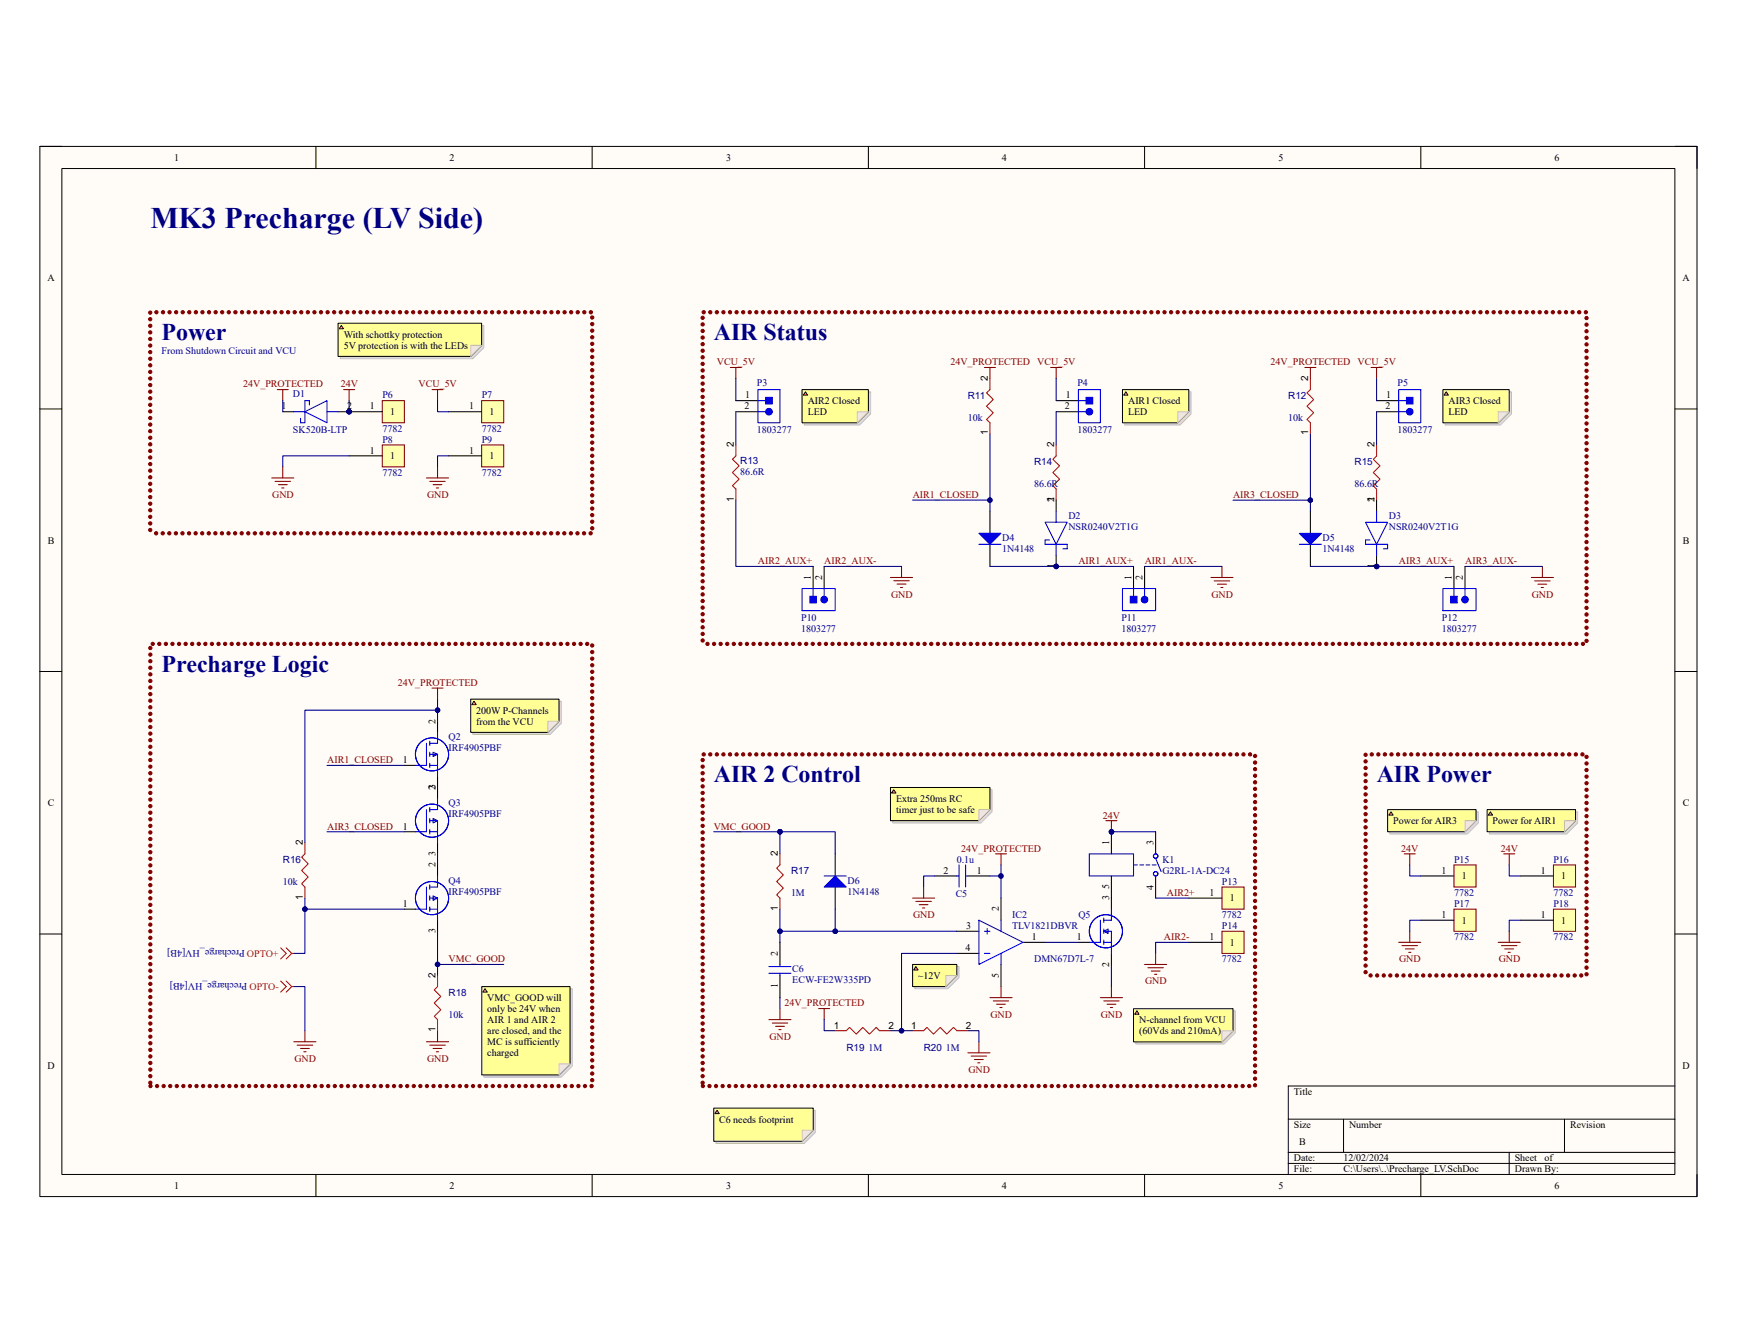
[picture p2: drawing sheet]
<svg xmlns="http://www.w3.org/2000/svg" width="279mm" height="216mm" viewBox="0 0 279 216" stroke-linecap="round" stroke-linejoin="round" font-family="sans-serif">
<defs><g id="words">
<text font-size="4.8" fill="#000080" x="24.2" y="36.7">MK3 Precharge (LV Side)</text>
<g font-size="3.9" fill="#000080">
<text x="26" y="54.7">Power</text>
<text x="114.8" y="54.7">AIR Status</text>
<text x="26" y="108">Precharge Logic</text>
<text x="114.8" y="125.8">AIR 2 Control</text>
<text x="221.4" y="125.8">AIR Power</text>
</g>
<g font-size="1.6">
<text x="28" y="25.8">1</text>
<text x="72.3" y="25.8">2</text>
<text x="116.8" y="25.8">3</text>
<text x="161.2" y="25.8">4</text>
<text x="205.6" y="25.8">5</text>
<text x="250" y="25.8">6</text>
<text x="7.6" y="45.2">A</text>
<text x="270.6" y="45.2">A</text>
<text x="55.3" y="54.3">With schottky protection</text>
<text x="55.3" y="56.1">5V protection is with the LEDs</text>
<text x="45.3" y="65.8">1</text>
<text x="55.8" y="65.8">2</text>
<text x="59.5" y="65.8">1</text>
<text x="75.5" y="65.8">1</text>
<text x="119.8" y="65.8">2</text>
<text x="119.9" y="64.1">1</text>
<text x="129.9" y="64.9">AIR2 Closed</text>
<text x="158.9" y="61.2" transform="rotate(-90 158.9 61.2)">2</text>
<text x="171.3" y="65.8">2</text>
<text x="171.4" y="64.1">1</text>
<text x="181.5" y="64.9">AIR1 Closed</text>
<text x="210.4" y="61.2" transform="rotate(-90 210.4 61.2)">2</text>
<text x="222.8" y="65.8">2</text>
<text x="223" y="64.1">1</text>
<text x="233" y="64.9">AIR3 Closed</text>
<text x="62.7" y="66.7">1</text>
<text x="78.7" y="66.7">1</text>
<text x="118" y="71.9" transform="rotate(-90 118 71.9)">2</text>
<text x="129.9" y="66.7">LED</text>
<text x="158.9" y="70" transform="rotate(-90 158.9 70)">1</text>
<text x="169.6" y="71.9" transform="rotate(-90 169.6 71.9)">2</text>
<text x="181.5" y="66.7">LED</text>
<text x="210.4" y="70" transform="rotate(-90 210.4 70)">1</text>
<text x="221.1" y="71.9" transform="rotate(-90 221.1 71.9)">2</text>
<text x="233" y="66.7">LED</text>
<text x="59.5" y="72.9">1</text>
<text x="62.7" y="73.8">1</text>
<text x="75.5" y="72.9">1</text>
<text x="78.7" y="73.8">1</text>
<text x="118" y="80.6" transform="rotate(-90 118 80.6)">1</text>
<text x="169.5" y="80.8" transform="rotate(-90 169.5 80.8)">2</text>
<text x="169.6" y="80.6" transform="rotate(-90 169.6 80.6)">1</text>
<text x="221.1" y="80.8" transform="rotate(-90 221.1 80.8)">2</text>
<text x="221.1" y="80.6" transform="rotate(-90 221.1 80.6)">1</text>
<text x="7.7" y="87.4">B</text>
<text x="270.7" y="87.4">B</text>
<text x="130.5" y="93.2" transform="rotate(-90 130.5 93.2)">1</text>
<text x="132.2" y="93.2" transform="rotate(-90 132.2 93.2)">2</text>
<text x="169.5" y="91.3" transform="rotate(-90 169.5 91.3)">1</text>
<text x="182" y="93.2" transform="rotate(-90 182 93.2)">1</text>
<text x="183.8" y="93.2" transform="rotate(-90 183.8 93.2)">2</text>
<text x="221.1" y="91.3" transform="rotate(-90 221.1 91.3)">1</text>
<text x="233.5" y="93.2" transform="rotate(-90 233.5 93.2)">1</text>
<text x="235.3" y="93.2" transform="rotate(-90 235.3 93.2)">2</text>
<text x="70" y="116.3" transform="rotate(-90 70 116.3)">2</text>
<text x="76.6" y="114.7">200W P-Channels</text>
<text x="76.6" y="116.5">from the VCU</text>
<text x="64.8" y="122.7">1</text>
<text x="7.7" y="129.6">C</text>
<text x="70" y="127" transform="rotate(-90 70 127)">2</text>
<text x="70" y="126.9" transform="rotate(-90 70 126.9)">3</text>
<text x="144.1" y="128.9">Extra 250ms RC</text>
<text x="144.1" y="130.7">timer just to be safe</text>
<text x="270.7" y="129.6">C</text>
<text x="48.7" y="135.8" transform="rotate(-90 48.7 135.8)">2</text>
<text x="64.8" y="133.4">1</text>
<text x="70" y="137.6" transform="rotate(-90 70 137.6)">3</text>
<text x="125.1" y="137.6" transform="rotate(-90 125.1 137.6)">2</text>
<text x="178.4" y="135.8" transform="rotate(-90 178.4 135.8)">1</text>
<text x="185.5" y="135.8" transform="rotate(-90 185.5 135.8)">3</text>
<text x="224.1" y="132.5">Power for AIR3</text>
<text x="240.1" y="132.5">Power for AIR1</text>
<text x="70" y="139.4" transform="rotate(-90 70 139.4)">2</text>
<text x="151.8" y="140.5">2</text>
<text x="157.1" y="140.5">1</text>
<text x="178.4" y="142.9" transform="rotate(-90 178.4 142.9)">5</text>
<text x="185.5" y="143" transform="rotate(-90 185.5 143)">4</text>
<text x="231.9" y="140.5">1</text>
<text x="235.1" y="141.4">1</text>
<text x="247.8" y="140.5">1</text>
<text x="251.1" y="141.4">1</text>
<text x="48.7" y="144.6" transform="rotate(-90 48.7 144.6)">1</text>
<text x="64.8" y="145.8">1</text>
<text x="125.1" y="146.4" transform="rotate(-90 125.1 146.4)">1</text>
<text x="155.4" y="149.4">3</text>
<text x="160.7" y="146.5" transform="rotate(-90 160.7 146.5)">2</text>
<text x="178.4" y="144.7" transform="rotate(-90 178.4 144.7)">3</text>
<text x="194.5" y="144">1</text>
<text x="197.8" y="144.9">1</text>
<text x="231.9" y="147.6">1</text>
<text x="235.1" y="148.5">1</text>
<text x="247.8" y="147.6">1</text>
<text x="251.1" y="148.5">1</text>
<text x="70" y="150" transform="rotate(-90 70 150)">3</text>
<text x="125.1" y="153.6" transform="rotate(-90 125.1 153.6)">2</text>
<text x="155.3" y="152.9">4</text>
<text x="166" y="151.1">1</text>
<text x="173.2" y="151.1">1</text>
<text x="178.4" y="155.4" transform="rotate(-90 178.4 155.4)">2</text>
<text x="194.5" y="151.1">1</text>
<text x="197.8" y="152">1</text>
<text x="70" y="157.2" transform="rotate(-90 70 157.2)">2</text>
<text x="78.4" y="160.9">VMC_GOOD will</text>
<text x="125.1" y="158.9" transform="rotate(-90 125.1 158.9)">1</text>
<text x="147.7" y="157.4">~12V</text>
<text x="160.7" y="157.2" transform="rotate(-90 160.7 157.2)">5</text>
<text x="70" y="165.9" transform="rotate(-90 70 165.9)">1</text>
<text x="78.4" y="162.7">only be 24V when</text>
<text x="78.4" y="164.5">AIR 1 and AIR 2</text>
<text x="78.4" y="166.2">are closed, and the</text>
<text x="134.1" y="165.4">1</text>
<text x="142.9" y="165.4">2</text>
<text x="146.6" y="165.4">1</text>
<text x="155.3" y="165.4">2</text>
<text x="183.2" y="164.5">N-channel from VCU</text>
<text x="183.2" y="166.2">(60Vds and 210mA)</text>
<text x="7.6" y="171.8">D</text>
<text x="78.4" y="168">MC is sufficiently</text>
<text x="78.4" y="169.8">charged</text>
<text x="270.7" y="171.8">D</text>
<text x="208.1" y="176">Title</text>
<text x="115.7" y="180.5">C6 needs footprint</text>
<text x="208.1" y="181.4">Size</text>
<text x="209" y="184">B</text>
<text x="217" y="181.4">Number</text>
<text x="252.5" y="181.4">Revision</text>
<text x="28" y="191.1">1</text>
<text x="72.3" y="191.1">2</text>
<text x="116.8" y="191.1">3</text>
<text x="161.2" y="191.1">4</text>
<text x="205.6" y="191.1">5</text>
<text x="208.1" y="186.7">Date:</text>
<text x="208.1" y="188.4">File:</text>
<text x="216.1" y="186.7">12/02/2024</text>
<text x="216.1" y="188.4">C:\Users\..\Precharge_LV.SchDoc</text>
<text x="243.7" y="186.7">Sheet</text>
<text x="243.7" y="188.4">Drawn By:</text>
<text x="248.4" y="186.7">of</text>
<text x="250" y="191.1">6</text>
</g>
<g font-size="1.6" fill="#000080">
<text x="26" y="57">From Shutdown Circuit and VCU</text>
<text x="47.1" y="63.9">D1</text>
<text x="61.5" y="64.1">P6</text>
<text x="77.5" y="64.1">P7</text>
<text x="121.8" y="62.1">P3</text>
<text x="155.7" y="64.1">R11</text>
<text x="173.3" y="62.1">P4</text>
<text x="207.2" y="64.1">R12</text>
<text x="224.8" y="62.1">P5</text>
<text x="47.1" y="69.6">SK520B-LTP</text>
<text x="61.5" y="71.2">P8</text>
<text x="61.5" y="69.4">7782</text>
<text x="77.5" y="71.2">P9</text>
<text x="77.5" y="69.4">7782</text>
<text x="121.8" y="69.6">1803277</text>
<text x="155.7" y="67.6">10k</text>
<text x="173.3" y="69.6">1803277</text>
<text x="207.2" y="67.6">10k</text>
<text x="224.8" y="69.6">1803277</text>
<text x="61.5" y="76.5">7782</text>
<text x="77.5" y="76.5">7782</text>
<text x="119.1" y="76.3">86.6R</text>
<text x="119.1" y="74.5">R13</text>
<text x="166.3" y="74.7">R14</text>
<text x="217.9" y="74.7">R15</text>
<text x="166.3" y="78.3">86.6R</text>
<text x="171.9" y="83.4">D2</text>
<text x="217.9" y="78.3">86.6R</text>
<text x="223.4" y="83.4">D3</text>
<text x="161.2" y="87">D4</text>
<text x="161.2" y="88.8">1N4148</text>
<text x="171.9" y="85.2">NSR0240V2T1G</text>
<text x="212.7" y="87">D5</text>
<text x="212.7" y="88.8">1N4148</text>
<text x="223.4" y="85.2">NSR0240V2T1G</text>
<text x="128.9" y="99.8">P10</text>
<text x="128.9" y="101.6">1803277</text>
<text x="180.4" y="99.8">P11</text>
<text x="180.4" y="101.6">1803277</text>
<text x="231.9" y="99.8">P12</text>
<text x="231.9" y="101.6">1803277</text>
<text x="72.2" y="119">Q2</text>
<text x="72.2" y="120.8">IRF4905PBF</text>
<text x="72.2" y="129.6">Q3</text>
<text x="72.2" y="131.4">IRF4905PBF</text>
<text x="45.5" y="142.3">10k</text>
<text x="45.5" y="138.7">R16</text>
<text x="72.2" y="142.1">Q4</text>
<text x="72.2" y="143.8">IRF4905PBF</text>
<text x="127.3" y="140.5">R17</text>
<text x="136.3" y="142.1">D6</text>
<text x="136.3" y="143.8">1N4148</text>
<text x="153.9" y="138.7">0.1u</text>
<text x="187" y="138.7">K1</text>
<text x="187" y="140.5">G2RL-1A-DC24</text>
<text x="196.6" y="142.3">P13</text>
<text x="233.9" y="138.7">P15</text>
<text x="249.9" y="138.7">P16</text>
<text x="127.3" y="144">1M</text>
<text x="153.7" y="144.2">C5</text>
<text x="162.8" y="147.6">IC2</text>
<text x="162.8" y="149.4">TLV1821DBVR</text>
<text x="173.5" y="147.6">Q5</text>
<text x="196.6" y="147.6">7782</text>
<text x="196.6" y="149.4">P14</text>
<text x="233.9" y="144">7782</text>
<text x="233.9" y="145.8">P17</text>
<text x="249.9" y="144">7782</text>
<text x="249.9" y="145.8">P18</text>
<text x="39.4" y="152.7" transform="rotate(180 39.4 152.7)">Precharge_HV[4B]</text>
<text x="166.3" y="154.7">DMN67D7L-7</text>
<text x="196.6" y="154.7">7782</text>
<text x="233.9" y="151.1">7782</text>
<text x="249.9" y="151.1">7782</text>
<text x="39.8" y="158.1" transform="rotate(180 39.8 158.1)">Precharge_HV[4B]</text>
<text x="72.2" y="160">R18</text>
<text x="127.4" y="156.3">C6</text>
<text x="127.4" y="158.1">ECW-FE2W335PD</text>
<text x="72.2" y="163.6">10k</text>
<text x="136.1" y="168.9">R19</text>
<text x="139.7" y="168.9">1M</text>
<text x="148.6" y="168.9">R20</text>
<text x="152.1" y="168.9">1M</text>
</g>
<g font-size="1.6" fill="#800000">
<text x="115.3" y="58.7">VCU_5V</text>
<text x="152.9" y="58.7">24V_PROTECTED</text>
<text x="166.8" y="58.7">VCU_5V</text>
<text x="204.4" y="58.7">24V_PROTECTED</text>
<text x="218.4" y="58.7">VCU_5V</text>
<text x="39.1" y="62.3">24V_PROTECTED</text>
<text x="54.8" y="62.3">24V</text>
<text x="67.3" y="62.3">VCU_5V</text>
<text x="43.8" y="80.1">GND</text>
<text x="68.7" y="80.1">GND</text>
<text x="146.8" y="80.1">AIR1_CLOSED</text>
<text x="198.3" y="80.1">AIR3_CLOSED</text>
<text x="121.9" y="90.7">AIR2_AUX+</text>
<text x="132.6" y="90.7">AIR2_AUX-</text>
<text x="173.5" y="90.7">AIR1_AUX+</text>
<text x="184.1" y="90.7">AIR1_AUX-</text>
<text x="225" y="90.7">AIR3_AUX+</text>
<text x="235.7" y="90.7">AIR3_AUX-</text>
<text x="143.3" y="96.1">GND</text>
<text x="194.9" y="96.1">GND</text>
<text x="246.4" y="96.1">GND</text>
<text x="64" y="110.3">24V_PROTECTED</text>
<text x="52.6" y="122.7">AIR1_CLOSED</text>
<text x="177.4" y="131.6">24V</text>
<text x="52.6" y="133.4">AIR3_CLOSED</text>
<text x="114.8" y="133.4">VMC_GOOD</text>
<text x="154.6" y="136.9">24V_PROTECTED</text>
<text x="225.4" y="136.9">24V</text>
<text x="241.4" y="136.9">24V</text>
<text x="146.9" y="147.6">GND</text>
<text x="187.7" y="144">AIR2+</text>
<text x="72.2" y="154.7">VMC_GOOD</text>
<text x="187.2" y="151.1">AIR2-</text>
<text x="225.1" y="154.7">GND</text>
<text x="241.1" y="154.7">GND</text>
<text x="126.2" y="161.8">24V_PROTECTED</text>
<text x="184.2" y="158.2">GND</text>
<text x="123.8" y="167.1">GND</text>
<text x="159.3" y="163.6">GND</text>
<text x="177.1" y="163.6">GND</text>
<text x="47.3" y="170.7">GND</text>
<text x="68.7" y="170.7">GND</text>
<text x="155.8" y="172.5">GND</text>
</g>
<g font-size="1.6" fill="#f00">
<text x="39.7" y="153.8">OPTO+</text>
<text x="40.1" y="159.1">OPTO-</text>
</g>
</g></defs>
<path d="M6.4 23.5h266.6v168.9h-266.6z" fill="#fffcf8"/>
<path d="M6.4 23.5h266.6v168.9h-266.6z" fill="none" stroke="#000" stroke-width=".16"/>
<path d="M9.9 27.1h259.5v161.7h-259.5z" fill="#fffcf8"/>
<g fill="none" stroke="#000" stroke-width=".16">
<path d="M6.4 23.5h3.5M9.9 27.1h259.5v161.7h-259.5zM50.8 23.5v3.6M95.2 23.5v3.6M139.7 23.5v3.6M184.1 23.5v3.6M228.5 23.5v3.6M269.4 23.5h3.6v3.6M6.4 65.7h3.5M269.4 65.7h3.6M6.4 107.9h3.5M269.4 107.9h3.6"/>
<path d="M6.4 150.2h3.5M269.4 150.2h3.6M207.2 179.9h62.2M216.1 179.9v5.4M251.7 179.9v5.4M269.4 174.6h-62.2v14.2M50.8 188.8v3.6M95.2 188.8v3.6M139.7 188.8v3.6M184.1 188.8v3.6M207.2 185.3h62.2M207.2 187h62.2"/>
<path d="M228.5 188.8v3.6M242.8 185.3v3.5M273 188.8v3.6"/>
</g>
<g fill="none" stroke="#f00" stroke-width=".17">
<path d="M159.2 60.9v1.7l-.5 .6 1.1 1-1.1 1.1 1.1 1.1-1.1 1 .5 .6v1.7M169.9 71.5v1.8l-.5 .5 1 1.1-1 1.1 1 1-1 1.1 .5 .5v1.8M210.8 60.9v1.7l-.6 .6 1.1 1-1.1 1.1 1.1 1.1-1.1 1 .6 .6v1.7M221.4 71.5v1.8l-.5 .5 1.1 1.1-1.1 1.1 1.1 1-1.1 1.1 .5 .5v1.8M49 135.5v1.8l-.5 .5 1.1 1.1-1.1 1 1.1 1.1-1.1 1.1 .5 .5v1.8M125.5 137.3v1.7l-.6 .6 1.1 1.1-1.1 1 1.1 1.1-1.1 1 .6 .6v1.8M45.1 157.7l.9 .9-.9 .9M45.1 152.4l.9 .9-.9 .9M46 157.7l.9 .9M46 152.4l.9 .9M46.9 158.6h.4M46.9 153.3h.4"/>
<path d="M46.9 158.6l-.9 .9M46.9 153.3l-.9 .9M70.4 156.8v1.8l-.6 .5 1.1 1.1-1.1 1 1.1 1.1-1.1 1.1 .6 .5v1.8M134.3 165.7h1.8l.6-.5 1 1 1.1-1 1 1 1.1-1 .6 .5h1.7M146.8 165.7h1.8l.5-.5 1.1 1 1-1 1.1 1 1.1-1 .5 .5h1.8"/>
</g>
<path d="M153.9 149.7h3.6M153.9 153.3h3.6M161 144.4v3.5M161 155v3.6M164.5 151.5h3.6" fill="none" stroke="#000" stroke-width=".17"/>
<path d="M157.5 147.9l7 3.6-7 3.5zM158.3 153.3h.9M158.3 149.7h.9M158.8 149.3v.9M161 147.9v1.8M161 153.3v1.7" fill="none" stroke="#00f" stroke-width=".17"/>
<g fill="none" stroke="#800000" stroke-width=".17">
<path d="M194.8 92.8h3.5M195.3 93.4h2.5M195.8 93.9h1.5M196.4 94.4h.3M196.6 91.1v1.7M246.3 92.8h3.6M246.8 93.4h2.5M247.4 93.9h1.4M247.9 94.4h.4M248.1 91.1v1.7M161 158.6v1.8M47.3 167.5h3.5"/>
<path d="M47.8 168h2.5M48.3 168.6h1.5M48.9 169.1h.3M49 165.7v1.8M68.6 167.5h3.6M69.1 168h2.5M69.7 168.6h1.4M70.2 169.1h.3M70.4 165.7v1.8M123.7 163.9h3.5M124.2 164.5h2.5M124.8 165h1.4"/>
<path d="M125.3 165.5h.3M125.5 162.1v1.8M155.7 169.2h3.5M156.2 169.8h2.5M156.7 170.3h1.5M157.3 170.9h.3M157.5 167.5v1.7M159.2 160.4h3.6M159.8 160.9h2.4M160.3 161.4h1.4M160.8 162h.4"/>
</g>
<circle cx="169.9" cy="91.1" r=".35" fill="#000080"/>
<circle cx="169.9" cy="91.1" r=".35" fill="none" stroke="#000080" stroke-width=".16"/>
<path d="M169.9 89.3v1.8" fill="none" stroke="#000" stroke-width=".17"/>
<circle cx="169.9" cy="91.1" r=".35" fill="#000080"/>
<circle cx="169.9" cy="91.1" r=".35" fill="none" stroke="#000080" stroke-width=".16"/>
<path d="M169.9 80.4v1.8" fill="none" stroke="#000" stroke-width=".17"/>
<path d="M168.1 83.9h3.6l-1.8 3.6zM168.8 86.8h-.7v.7h3.6v.7h-.7M169.9 82.2v1.7M169.9 87.5v1.8" fill="none" stroke="#00f" stroke-width=".17"/>
<circle cx="221.4" cy="91.1" r=".35" fill="#000080"/>
<circle cx="221.4" cy="91.1" r=".35" fill="none" stroke="#000080" stroke-width=".16"/>
<path d="M221.4 89.3v1.8" fill="none" stroke="#000" stroke-width=".17"/>
<circle cx="221.4" cy="91.1" r=".35" fill="#000080"/>
<circle cx="221.4" cy="91.1" r=".35" fill="none" stroke="#000080" stroke-width=".16"/>
<g fill="none" stroke="#000" stroke-width=".17">
<path d="M159.2 82.2v3.5M159.2 87.5v3.6M221.4 80.4v1.8M70.4 116v1.7M65 123h1.8M65 133.7h1.8M70.4 124.8v3.6M70.4 135.5v1.8M70.4 139v1.8M65 146.2h1.8M70.4 147.9v1.8M173.5 151.5h1.7"/>
<path d="M178.8 144.4v1.8M178.8 153.3v1.7"/>
</g>
<g fill="none" stroke="#00f" stroke-width=".17">
<path d="M219.6 84h3.6l-1.8 3.5zM220.4 86.8h-.8v.7h3.6v.7h-.7M221.4 82.2v1.8M221.4 87.5v1.8M68.6 119.5v3.5h-1.8M69.1 119.1v.7M70.4 117.7v1.8h-1.3M68.6 130.2v3.5h-1.8M69.1 121.3h1.3M69.1 131.9h1.3M69.1 123h1.3M69.1 120.9v.7"/>
<path d="M69.1 122.7v.7M69.1 129.8v.7M69.1 131.6v.7M69.1 133.3v.8M69.1 133.7h1.3M69.7 120.9l.7 .4-.7 .3zM69.7 131.6l.7 .3-.7 .4zM70.4 121.3v3.5M70.4 128.4v1.8h-1.3M70.4 131.9v3.6M68.6 142.6v3.6h-1.8M69.1 144.4h1.3"/>
<path d="M69.1 142.2v.8M69.1 144v.7M69.1 145.8v.7M69.1 146.2h1.3M69.7 144l.7 .4-.7 .3zM70.4 140.8v1.8h-1.3M70.4 144.4v3.5M177 147.9v3.6h-1.8M177.5 149.7l.7-.3v.7zM177.5 151.5h1.3M177.5 147.6v.7M177.5 149.4v.7"/>
<path d="M177.5 151.1v.7M177.5 149.7h1.3v3.6M178.8 146.2v1.7h-1.3"/>
<circle cx="69.5" cy="121.3" r="2.66"/>
<circle cx="69.5" cy="131.9" r="2.67"/>
<circle cx="69.5" cy="144.4" r="2.66"/>
<circle cx="69.5" cy="144.4" r="2.67"/>
<circle cx="177.9" cy="149.7" r="2.67"/>
</g>
<path d="M118.4 71.5v1.8l-.6 .5 1.1 1.1-1.1 1.1 1.1 1-1.1 1.1 .6 .5v1.8" fill="none" stroke="#f00" stroke-width=".17"/>
<path d="M178.8 158.6v1.8M177 160.4h3.6M177.5 160.9h2.5M178.1 161.4h1.4M178.6 162h.4" fill="none" stroke="#800000" stroke-width=".17"/>
<path d="M157.5 85.7h3.5l-1.8 1.8z" fill="#00f"/>
<path d="M157.5 87.5h3.5M157.5 85.7h3.5l-1.8 1.8z" fill="none" stroke="#00f" stroke-width=".17"/>
<path d="M210.8 82.2v3.5M210.8 87.5v3.6" fill="none" stroke="#000" stroke-width=".17"/>
<path d="M209 85.7h3.6l-1.8 1.8z" fill="#00f"/>
<path d="M209 85.7h3.6l-1.8 1.8zM209 87.5h3.6" fill="none" stroke="#00f" stroke-width=".17"/>
<path d="M134.3 137.3v3.5M134.3 142.6v3.6" fill="none" stroke="#000" stroke-width=".17"/>
<path d="M132.6 142.6l1.7-1.8 1.8 1.8z" fill="#00f"/>
<path d="M132.6 142.6l1.7-1.8 1.8 1.8zM132.6 140.8h3.5" fill="none" stroke="#00f" stroke-width=".17"/>
<circle cx="123.7" cy="66.2" r=".53" fill="#00f"/>
<g fill="none" stroke="#00f" stroke-width=".17">
<path d="M121.9 66.2h1.2M121.9 64.4h1.2"/>
<circle cx="123.7" cy="66.2" r=".53"/>
</g>
<path d="M118.4 66.2h3.5M118.4 64.4h3.5" fill="none" stroke="#000" stroke-width=".17"/>
<path d="M123.1 63.9h1.1v1h-1.1z" fill="#00f"/>
<path d="M123.1 63.9h1.1v1h-1.1z" fill="none" stroke="#00f" stroke-width=".16"/>
<path d="M121.9 62.6h3.6v5.4h-3.6z" fill="none" stroke="#00f" stroke-width=".17"/>
<circle cx="175.2" cy="66.2" r=".53" fill="#00f"/>
<g fill="none" stroke="#00f" stroke-width=".17">
<path d="M173.5 66.2h1.2M173.5 64.4h1.2"/>
<circle cx="175.2" cy="66.2" r=".53"/>
</g>
<path d="M169.9 66.2h3.6M169.9 64.4h3.6" fill="none" stroke="#000" stroke-width=".17"/>
<path d="M174.7 63.9h1.1v1h-1.1z" fill="#00f"/>
<path d="M174.7 63.9h1.1v1h-1.1z" fill="none" stroke="#00f" stroke-width=".16"/>
<path d="M173.5 62.6h3.5v5.4h-3.5z" fill="none" stroke="#00f" stroke-width=".17"/>
<circle cx="226.8" cy="66.2" r=".53" fill="#00f"/>
<g fill="none" stroke="#00f" stroke-width=".17">
<path d="M225 66.2h1.2M225 64.4h1.2"/>
<circle cx="226.8" cy="66.2" r=".53"/>
</g>
<path d="M221.4 66.2h3.6M221.4 64.4h3.6" fill="none" stroke="#000" stroke-width=".17"/>
<path d="M226.2 63.9h1.1v1h-1.1z" fill="#00f"/>
<path d="M226.2 63.9h1.1v1h-1.1z" fill="none" stroke="#00f" stroke-width=".16"/>
<path d="M225 62.6h3.5v5.4h-3.5z" fill="none" stroke="#00f" stroke-width=".17"/>
<path d="M196.6 142.6h3.5v3.6h-3.5z" fill="#ffffb0"/>
<path d="M196.6 142.6h3.5v3.6h-3.5z" fill="none" stroke="#800000" stroke-width=".16"/>
<path d="M191.2 144.4h5.4" fill="none" stroke="#000" stroke-width=".17"/>
<circle cx="132.6" cy="96.4" r=".53" fill="#00f"/>
<g fill="none" stroke="#00f" stroke-width=".17">
<path d="M130.8 94.6v1.3M132.6 94.6v1.3"/>
<circle cx="132.6" cy="96.4" r=".53"/>
</g>
<path d="M130.8 91.1v3.5M132.6 91.1v3.5" fill="none" stroke="#000" stroke-width=".17"/>
<path d="M130.3 95.9h1v1h-1z" fill="#00f"/>
<path d="M130.3 95.9h1v1h-1z" fill="none" stroke="#00f" stroke-width=".16"/>
<path d="M129 94.6h5.3v3.6h-5.3z" fill="none" stroke="#00f" stroke-width=".17"/>
<circle cx="184.1" cy="96.4" r=".53" fill="#00f"/>
<g fill="none" stroke="#00f" stroke-width=".17">
<path d="M182.3 94.6v1.3M184.1 94.6v1.3"/>
<circle cx="184.1" cy="96.4" r=".53"/>
</g>
<path d="M182.3 91.1v3.5M184.1 91.1v3.5" fill="none" stroke="#000" stroke-width=".17"/>
<path d="M181.8 95.9h1.1v1h-1.1z" fill="#00f"/>
<path d="M181.8 95.9h1.1v1h-1.1z" fill="none" stroke="#00f" stroke-width=".16"/>
<path d="M180.6 94.6h5.3v3.6h-5.3z" fill="none" stroke="#00f" stroke-width=".17"/>
<circle cx="235.6" cy="96.4" r=".53" fill="#00f"/>
<g fill="none" stroke="#00f" stroke-width=".17">
<path d="M233.9 94.6v1.3M235.6 94.6v1.3"/>
<circle cx="235.6" cy="96.4" r=".53"/>
</g>
<path d="M233.9 91.1v3.5M235.6 91.1v3.5" fill="none" stroke="#000" stroke-width=".17"/>
<path d="M233.3 95.9h1.1v1h-1.1z" fill="#00f"/>
<path d="M233.3 95.9h1.1v1h-1.1z" fill="none" stroke="#00f" stroke-width=".16"/>
<path d="M232.1 94.6h5.3v3.6h-5.3z" fill="none" stroke="#00f" stroke-width=".17"/>
<path d="M43.7 76.8h3.6M44.2 77.4h2.5M44.8 77.9h1.4M45.3 78.4h.4M45.5 75.1v1.7" fill="none" stroke="#800000" stroke-width=".17"/>
<path d="M61.5 71.5h3.5v3.6h-3.5z" fill="#ffffb0"/>
<path d="M61.5 71.5h3.5v3.6h-3.5z" fill="none" stroke="#800000" stroke-width=".16"/>
<path d="M56.2 73.3h5.3" fill="none" stroke="#000" stroke-width=".17"/>
<circle cx="56.1" cy="66.2" r=".35" fill="#000080"/>
<circle cx="56.1" cy="66.2" r=".35" fill="none" stroke="#000080" stroke-width=".16"/>
<path d="M61.5 64.4h3.5v3.6h-3.5z" fill="#ffffb0"/>
<path d="M61.5 64.4h3.5v3.6h-3.5z" fill="none" stroke="#800000" stroke-width=".16"/>
<path d="M56.2 66.2h5.3" fill="none" stroke="#000" stroke-width=".17"/>
<circle cx="56.1" cy="66.2" r=".35" fill="#000080"/>
<circle cx="56.1" cy="66.2" r=".35" fill="none" stroke="#000080" stroke-width=".16"/>
<path d="M44.6 62.6h1.8M45.5 62.6v1.8" fill="none" stroke="#800000" stroke-width=".17"/>
<g fill="#800000" stroke="#800000" stroke-width=".16">
<path d="M23.9 85.2a.27 .27 0 0 1 .5 0 .27 .27 0 0 1-.5 0zM23.9 84.1a.27 .27 0 0 1 .5 0 .27 .27 0 0 1-.5 0zM23.9 83.1a.27 .27 0 0 1 .5 0 .27 .27 0 0 1-.5 0zM23.9 82a.27 .27 0 0 1 .5 0 .27 .27 0 0 1-.5 0zM23.9 81a.27 .27 0 0 1 .5 0 .27 .27 0 0 1-.5 0zM23.9 79.9a.27 .27 0 0 1 .5 0 .27 .27 0 0 1-.5 0zM23.9 78.8a.27 .27 0 0 1 .5 0 .27 .27 0 0 1-.5 0zM23.9 77.8a.27 .27 0 0 1 .5 0 .27 .27 0 0 1-.5 0zM23.9 76.7a.27 .27 0 0 1 .5 0 .27 .27 0 0 1-.5 0zM23.9 75.7a.27 .27 0 0 1 .5 0 .27 .27 0 0 1-.5 0zM23.9 74.6a.27 .27 0 0 1 .5 0 .27 .27 0 0 1-.5 0zM23.9 73.5a.27 .27 0 0 1 .5 0 .27 .27 0 0 1-.5 0zM23.9 72.5a.27 .27 0 0 1 .5 0 .27 .27 0 0 1-.5 0zM23.9 71.4a.27 .27 0 0 1 .5 0 .27 .27 0 0 1-.5 0zM23.9 70.4a.27 .27 0 0 1 .5 0 .27 .27 0 0 1-.5 0zM23.9 69.3a.27 .27 0 0 1 .5 0 .27 .27 0 0 1-.5 0zM23.9 68.3a.27 .27 0 0 1 .5 0 .27 .27 0 0 1-.5 0zM23.9 67.2a.27 .27 0 0 1 .5 0 .27 .27 0 0 1-.5 0zM23.9 66.1a.27 .27 0 0 1 .5 0 .27 .27 0 0 1-.5 0zM23.9 65.1a.27 .27 0 0 1 .5 0 .27 .27 0 0 1-.5 0zM23.9 64a.27 .27 0 0 1 .5 0 .27 .27 0 0 1-.5 0zM23.9 63a.27 .27 0 0 1 .5 0 .27 .27 0 0 1-.5 0zM23.9 61.9a.27 .27 0 0 1 .5 0 .27 .27 0 0 1-.5 0zM23.9 60.8a.27 .27 0 0 1 .5 0 .27 .27 0 0 1-.5 0zM23.9 59.8a.27 .27 0 0 1 .5 0 .27 .27 0 0 1-.5 0zM23.9 58.7a.27 .27 0 0 1 .5 0 .27 .27 0 0 1-.5 0zM23.9 57.7a.27 .27 0 0 1 .5 0 .27 .27 0 0 1-.5 0zM23.9 56.6a.27 .27 0 0 1 .5 0 .27 .27 0 0 1-.5 0zM23.9 55.6a.27 .27 0 0 1 .5 0 .27 .27 0 0 1-.5 0zM23.9 54.5a.27 .27 0 0 1 .5 0 .27 .27 0 0 1-.5 0zM23.9 53.4a.27 .27 0 0 1 .5 0 .27 .27 0 0 1-.5 0zM23.9 52.4a.27 .27 0 0 1 .5 0 .27 .27 0 0 1-.5 0zM23.9 51.3a.27 .27 0 0 1 .5 0 .27 .27 0 0 1-.5 0zM23.9 50.3a.27 .27 0 0 1 .5 0 .27 .27 0 0 1-.5 0zM24.9 50.2a.26 .26 0 0 1 .5 0 .26 .26 0 0 1-.5 0zM26 50.2a.26 .26 0 0 1 .5 0 .26 .26 0 0 1-.5 0zM27 50.2a.26 .26 0 0 1 .5 0 .26 .26 0 0 1-.5 0zM28.1 50.2a.26 .26 0 0 1 .5 0 .26 .26 0 0 1-.5 0zM29.1 50.2a.3 .3 0 0 1 .6 0 .3 .3 0 0 1-.6 0zM30.2 50.2a.26 .26 0 0 1 .5 0 .26 .26 0 0 1-.5 0zM31.2 50.2a.3 .3 0 0 1 .6 0 .3 .3 0 0 1-.6 0zM32.3 50.2a.26 .26 0 0 1 .5 0 .26 .26 0 0 1-.5 0zM33.4 50.2a.26 .26 0 0 1 .5 0 .26 .26 0 0 1-.5 0zM34.4 50.2a.26 .26 0 0 1 .5 0 .26 .26 0 0 1-.5 0zM35.5 50.2a.26 .26 0 0 1 .5 0 .26 .26 0 0 1-.5 0zM36.5 50.2a.3 .3 0 0 1 .6 0 .3 .3 0 0 1-.6 0zM37.6 50.2a.27 .27 0 0 1 .5 0 .27 .27 0 0 1-.5 0zM38.7 50.2a.26 .26 0 0 1 .5 0 .26 .26 0 0 1-.5 0zM39.7 50.2a.3 .3 0 0 1 .6 0 .3 .3 0 0 1-.6 0zM40.8 50.2a.26 .26 0 0 1 .5 0 .26 .26 0 0 1-.5 0zM41.8 50.2a.3 .3 0 0 1 .6 0 .3 .3 0 0 1-.6 0zM42.9 50.2a.26 .26 0 0 1 .5 0 .26 .26 0 0 1-.5 0zM44 50.2a.26 .26 0 0 1 .5 0 .26 .26 0 0 1-.5 0zM45 50.2a.26 .26 0 0 1 .5 0 .26 .26 0 0 1-.5 0zM46.1 50.2a.26 .26 0 0 1 .5 0 .26 .26 0 0 1-.5 0zM47.1 50.2a.3 .3 0 0 1 .6 0 .3 .3 0 0 1-.6 0zM48.2 50.2a.26 .26 0 0 1 .5 0 .26 .26 0 0 1-.5 0zM49.3 50.2a.26 .26 0 0 1 .5 0 .26 .26 0 0 1-.5 0zM50.3 50.2a.26 .26 0 0 1 .5 0 .26 .26 0 0 1-.5 0zM51.4 50.2a.26 .26 0 0 1 .5 0 .26 .26 0 0 1-.5 0zM52.4 50.2a.3 .3 0 0 1 .6 0 .3 .3 0 0 1-.6 0zM53.5 50.2a.26 .26 0 0 1 .5 0 .26 .26 0 0 1-.5 0zM54.5 50.2a.3 .3 0 0 1 .6 0 .3 .3 0 0 1-.6 0zM55.6 50.2a.26 .26 0 0 1 .5 0 .26 .26 0 0 1-.5 0zM56.7 50.2a.26 .26 0 0 1 .5 0 .26 .26 0 0 1-.5 0zM57.7 50.2a.3 .3 0 0 1 .6 0 .3 .3 0 0 1-.6 0zM58.8 50.2a.26 .26 0 0 1 .5 0 .26 .26 0 0 1-.5 0zM59.8 50.2a.3 .3 0 0 1 .6 0 .3 .3 0 0 1-.6 0zM60.9 50.2a.26 .26 0 0 1 .5 0 .26 .26 0 0 1-.5 0zM62 50.2a.26 .26 0 0 1 .5 0 .26 .26 0 0 1-.5 0zM63 50.2a.26 .26 0 0 1 .5 0 .26 .26 0 0 1-.5 0zM64.1 50.2a.26 .26 0 0 1 .5 0 .26 .26 0 0 1-.5 0zM65.1 50.2a.3 .3 0 0 1 .6 0 .3 .3 0 0 1-.6 0zM66.2 50.2a.26 .26 0 0 1 .5 0 .26 .26 0 0 1-.5 0zM67.3 50.2a.26 .26 0 0 1 .5 0 .26 .26 0 0 1-.5 0zM68.3 50.2a.26 .26 0 0 1 .5 0 .26 .26 0 0 1-.5 0zM69.4 50.2a.26 .26 0 0 1 .5 0 .26 .26 0 0 1-.5 0zM70.4 50.2a.3 .3 0 0 1 .6 0 .3 .3 0 0 1-.6 0zM71.5 50.2a.26 .26 0 0 1 .5 0 .26 .26 0 0 1-.5 0zM72.5 50.2a.3 .3 0 0 1 .6 0 .3 .3 0 0 1-.6 0zM73.6 50.2a.26 .26 0 0 1 .5 0 .26 .26 0 0 1-.5 0zM74.7 50.2a.26 .26 0 0 1 .5 0 .26 .26 0 0 1-.5 0zM75.7 50.2a.26 .26 0 0 1 .5 0 .26 .26 0 0 1-.5 0zM76.8 50.2a.26 .26 0 0 1 .5 0 .26 .26 0 0 1-.5 0zM77.8 50.2a.3 .3 0 0 1 .6 0 .3 .3 0 0 1-.6 0zM78.9 50.2a.26 .26 0 0 1 .5 0 .26 .26 0 0 1-.5 0zM80 50.2a.27 .27 0 0 1 .5 0 .27 .27 0 0 1-.5 0zM81 50.2a.3 .3 0 0 1 .6 0 .3 .3 0 0 1-.6 0zM82.1 50.2a.26 .26 0 0 1 .5 0 .26 .26 0 0 1-.5 0zM83.1 50.2a.3 .3 0 0 1 .6 0 .3 .3 0 0 1-.6 0zM84.2 50.2a.26 .26 0 0 1 .5 0 .26 .26 0 0 1-.5 0zM85.3 50.2a.26 .26 0 0 1 .5 0 .26 .26 0 0 1-.5 0zM86.3 50.2a.26 .26 0 0 1 .5 0 .26 .26 0 0 1-.5 0zM87.4 50.2a.26 .26 0 0 1 .5 0 .26 .26 0 0 1-.5 0zM88.4 50.2a.3 .3 0 0 1 .6 0 .3 .3 0 0 1-.6 0zM89.5 50.2a.26 .26 0 0 1 .5 0 .26 .26 0 0 1-.5 0zM90.6 50.2a.26 .26 0 0 1 .5 0 .26 .26 0 0 1-.5 0zM91.6 50.2a.26 .26 0 0 1 .5 0 .26 .26 0 0 1-.5 0zM92.7 50.2a.26 .26 0 0 1 .5 0 .26 .26 0 0 1-.5 0zM93.7 50.2a.3 .3 0 0 1 .6 0 .3 .3 0 0 1-.6 0zM94.8 50.2a.26 .26 0 0 1 .5 0 .26 .26 0 0 1-.5 0zM95 51a.27 .27 0 0 1 .5 0 .27 .27 0 0 1-.5 0zM95 52.1a.27 .27 0 0 1 .5 0 .27 .27 0 0 1-.5 0zM95 53.2a.27 .27 0 0 1 .5 0 .27 .27 0 0 1-.5 0zM95 54.2a.27 .27 0 0 1 .5 0 .27 .27 0 0 1-.5 0zM95 55.3a.27 .27 0 0 1 .5 0 .27 .27 0 0 1-.5 0zM95 56.3a.27 .27 0 0 1 .5 0 .27 .27 0 0 1-.5 0zM95 57.4a.27 .27 0 0 1 .5 0 .27 .27 0 0 1-.5 0zM95 58.5a.27 .27 0 0 1 .5 0 .27 .27 0 0 1-.5 0zM95 59.5a.27 .27 0 0 1 .5 0 .27 .27 0 0 1-.5 0zM95 60.6a.27 .27 0 0 1 .5 0 .27 .27 0 0 1-.5 0zM95 61.6a.27 .27 0 0 1 .5 0 .27 .27 0 0 1-.5 0zM95 62.7a.27 .27 0 0 1 .5 0 .27 .27 0 0 1-.5 0zM95 63.7a.27 .27 0 0 1 .5 0 .27 .27 0 0 1-.5 0zM95 64.8a.27 .27 0 0 1 .5 0 .27 .27 0 0 1-.5 0zM95 65.9a.27 .27 0 0 1 .5 0 .27 .27 0 0 1-.5 0zM95 66.9a.27 .27 0 0 1 .5 0 .27 .27 0 0 1-.5 0zM95 68a.27 .27 0 0 1 .5 0 .27 .27 0 0 1-.5 0zM95 69a.27 .27 0 0 1 .5 0 .27 .27 0 0 1-.5 0zM95 70.1a.27 .27 0 0 1 .5 0 .27 .27 0 0 1-.5 0zM95 71.2a.27 .27 0 0 1 .5 0 .27 .27 0 0 1-.5 0zM95 72.2a.27 .27 0 0 1 .5 0 .27 .27 0 0 1-.5 0zM95 73.3a.27 .27 0 0 1 .5 0 .27 .27 0 0 1-.5 0zM95 74.3a.27 .27 0 0 1 .5 0 .27 .27 0 0 1-.5 0zM95 75.4a.27 .27 0 0 1 .5 0 .27 .27 0 0 1-.5 0zM95 76.4a.27 .27 0 0 1 .5 0 .27 .27 0 0 1-.5 0zM95 77.5a.27 .27 0 0 1 .5 0 .27 .27 0 0 1-.5 0zM95 78.6a.27 .27 0 0 1 .5 0 .27 .27 0 0 1-.5 0zM95 79.6a.27 .27 0 0 1 .5 0 .27 .27 0 0 1-.5 0zM95 80.7a.27 .27 0 0 1 .5 0 .27 .27 0 0 1-.5 0zM95 81.8a.27 .27 0 0 1 .5 0 .27 .27 0 0 1-.5 0zM95 82.8a.27 .27 0 0 1 .5 0 .27 .27 0 0 1-.5 0zM95 83.9a.27 .27 0 0 1 .5 0 .27 .27 0 0 1-.5 0zM95 84.9a.27 .27 0 0 1 .5 0 .27 .27 0 0 1-.5 0zM94.7 85.7a.3 .3 0 0 1 .6 0 .3 .3 0 0 1-.6 0zM93.7 85.7a.27 .27 0 0 1 .5 0 .27 .27 0 0 1-.5 0zM92.6 85.7a.3 .3 0 0 1 .6 0 .3 .3 0 0 1-.6 0zM91.6 85.7a.27 .27 0 0 1 .5 0 .27 .27 0 0 1-.5 0zM90.5 85.7a.27 .27 0 0 1 .5 0 .27 .27 0 0 1-.5 0zM89.4 85.7a.3 .3 0 0 1 .6 0 .3 .3 0 0 1-.6 0zM88.4 85.7a.27 .27 0 0 1 .5 0 .27 .27 0 0 1-.5 0zM87.3 85.7a.3 .3 0 0 1 .6 0 .3 .3 0 0 1-.6 0zM86.3 85.7a.27 .27 0 0 1 .5 0 .27 .27 0 0 1-.5 0zM85.2 85.7a.27 .27 0 0 1 .5 0 .27 .27 0 0 1-.5 0zM84.1 85.7a.3 .3 0 0 1 .6 0 .3 .3 0 0 1-.6 0zM83.1 85.7a.27 .27 0 0 1 .5 0 .27 .27 0 0 1-.5 0zM82 85.7a.3 .3 0 0 1 .6 0 .3 .3 0 0 1-.6 0zM81 85.7a.27 .27 0 0 1 .5 0 .27 .27 0 0 1-.5 0zM79.9 85.7a.27 .27 0 0 1 .5 0 .27 .27 0 0 1-.5 0zM78.8 85.7a.3 .3 0 0 1 .6 0 .3 .3 0 0 1-.6 0zM77.8 85.7a.27 .27 0 0 1 .5 0 .27 .27 0 0 1-.5 0zM76.7 85.7a.3 .3 0 0 1 .6 0 .3 .3 0 0 1-.6 0zM75.7 85.7a.27 .27 0 0 1 .5 0 .27 .27 0 0 1-.5 0zM74.6 85.7a.27 .27 0 0 1 .5 0 .27 .27 0 0 1-.5 0zM73.6 85.7a.27 .27 0 0 1 .5 0 .27 .27 0 0 1-.5 0zM72.5 85.7a.27 .27 0 0 1 .5 0 .27 .27 0 0 1-.5 0zM71.4 85.7a.3 .3 0 0 1 .6 0 .3 .3 0 0 1-.6 0zM70.4 85.7a.27 .27 0 0 1 .5 0 .27 .27 0 0 1-.5 0zM69.3 85.7a.3 .3 0 0 1 .6 0 .3 .3 0 0 1-.6 0zM68.3 85.7a.27 .27 0 0 1 .5 0 .27 .27 0 0 1-.5 0zM67.2 85.7a.27 .27 0 0 1 .5 0 .27 .27 0 0 1-.5 0zM66.1 85.7a.3 .3 0 0 1 .6 0 .3 .3 0 0 1-.6 0zM65.1 85.7a.27 .27 0 0 1 .5 0 .27 .27 0 0 1-.5 0zM64 85.7a.3 .3 0 0 1 .6 0 .3 .3 0 0 1-.6 0zM63 85.7a.27 .27 0 0 1 .5 0 .27 .27 0 0 1-.5 0zM61.9 85.7a.27 .27 0 0 1 .5 0 .27 .27 0 0 1-.5 0zM60.9 85.7a.27 .27 0 0 1 .5 0 .27 .27 0 0 1-.5 0zM59.8 85.7a.27 .27 0 0 1 .5 0 .27 .27 0 0 1-.5 0zM58.7 85.7a.3 .3 0 0 1 .6 0 .3 .3 0 0 1-.6 0zM57.7 85.7a.27 .27 0 0 1 .5 0 .27 .27 0 0 1-.5 0zM56.6 85.7a.3 .3 0 0 1 .6 0 .3 .3 0 0 1-.6 0zM55.6 85.7a.27 .27 0 0 1 .5 0 .27 .27 0 0 1-.5 0zM54.5 85.7a.27 .27 0 0 1 .5 0 .27 .27 0 0 1-.5 0zM53.4 85.7a.3 .3 0 0 1 .6 0 .3 .3 0 0 1-.6 0zM52.4 85.7a.27 .27 0 0 1 .5 0 .27 .27 0 0 1-.5 0zM51.3 85.7a.3 .3 0 0 1 .6 0 .3 .3 0 0 1-.6 0zM50.3 85.7a.27 .27 0 0 1 .5 0 .27 .27 0 0 1-.5 0zM49.2 85.7a.27 .27 0 0 1 .5 0 .27 .27 0 0 1-.5 0zM48.1 85.7a.3 .3 0 0 1 .6 0 .3 .3 0 0 1-.6 0zM47.1 85.7a.27 .27 0 0 1 .5 0 .27 .27 0 0 1-.5 0zM46 85.7a.3 .3 0 0 1 .6 0 .3 .3 0 0 1-.6 0zM45 85.7a.27 .27 0 0 1 .5 0 .27 .27 0 0 1-.5 0zM43.9 85.7a.3 .3 0 0 1 .6 0 .3 .3 0 0 1-.6 0zM42.8 85.7a.3 .3 0 0 1 .6 0 .3 .3 0 0 1-.6 0zM41.8 85.7a.27 .27 0 0 1 .5 0 .27 .27 0 0 1-.5 0zM40.7 85.7a.3 .3 0 0 1 .6 0 .3 .3 0 0 1-.6 0zM39.7 85.7a.27 .27 0 0 1 .5 0 .27 .27 0 0 1-.5 0zM38.6 85.7a.27 .27 0 0 1 .5 0 .27 .27 0 0 1-.5 0zM37.5 85.7a.3 .3 0 0 1 .6 0 .3 .3 0 0 1-.6 0zM36.5 85.7a.27 .27 0 0 1 .5 0 .27 .27 0 0 1-.5 0zM35.4 85.7a.3 .3 0 0 1 .6 0 .3 .3 0 0 1-.6 0zM34.4 85.7a.27 .27 0 0 1 .5 0 .27 .27 0 0 1-.5 0zM33.3 85.7a.3 .3 0 0 1 .6 0 .3 .3 0 0 1-.6 0zM32.3 85.7a.27 .27 0 0 1 .5 0 .27 .27 0 0 1-.5 0zM31.2 85.7a.27 .27 0 0 1 .5 0 .27 .27 0 0 1-.5 0zM30.1 85.7a.3 .3 0 0 1 .6 0 .3 .3 0 0 1-.6 0zM29.1 85.7a.27 .27 0 0 1 .5 0 .27 .27 0 0 1-.5 0zM28 85.7a.3 .3 0 0 1 .6 0 .3 .3 0 0 1-.6 0zM27 85.7a.27 .27 0 0 1 .5 0 .27 .27 0 0 1-.5 0zM25.9 85.7a.27 .27 0 0 1 .5 0 .27 .27 0 0 1-.5 0zM24.8 85.7a.3 .3 0 0 1 .6 0 .3 .3 0 0 1-.6 0z"/>
<path d="M112.8 103a.27 .27 0 0 1 .5 0 .27 .27 0 0 1-.5 0zM112.8 101.9a.27 .27 0 0 1 .5 0 .27 .27 0 0 1-.5 0zM112.8 100.9a.27 .27 0 0 1 .5 0 .27 .27 0 0 1-.5 0zM112.8 99.8a.27 .27 0 0 1 .5 0 .27 .27 0 0 1-.5 0zM112.8 98.7a.27 .27 0 0 1 .5 0 .27 .27 0 0 1-.5 0zM112.8 97.7a.27 .27 0 0 1 .5 0 .27 .27 0 0 1-.5 0zM112.8 96.6a.27 .27 0 0 1 .5 0 .27 .27 0 0 1-.5 0zM112.8 95.6a.27 .27 0 0 1 .5 0 .27 .27 0 0 1-.5 0zM112.8 94.5a.27 .27 0 0 1 .5 0 .27 .27 0 0 1-.5 0zM112.8 93.4a.27 .27 0 0 1 .5 0 .27 .27 0 0 1-.5 0zM112.8 92.4a.27 .27 0 0 1 .5 0 .27 .27 0 0 1-.5 0zM112.8 91.3a.27 .27 0 0 1 .5 0 .27 .27 0 0 1-.5 0zM112.8 90.3a.27 .27 0 0 1 .5 0 .27 .27 0 0 1-.5 0zM112.8 89.2a.27 .27 0 0 1 .5 0 .27 .27 0 0 1-.5 0zM112.8 88.2a.27 .27 0 0 1 .5 0 .27 .27 0 0 1-.5 0zM112.8 87.1a.27 .27 0 0 1 .5 0 .27 .27 0 0 1-.5 0zM112.8 86a.27 .27 0 0 1 .5 0 .27 .27 0 0 1-.5 0zM112.8 85a.27 .27 0 0 1 .5 0 .27 .27 0 0 1-.5 0zM112.8 83.9a.27 .27 0 0 1 .5 0 .27 .27 0 0 1-.5 0zM112.8 82.9a.27 .27 0 0 1 .5 0 .27 .27 0 0 1-.5 0zM112.8 81.8a.27 .27 0 0 1 .5 0 .27 .27 0 0 1-.5 0zM112.8 80.7a.27 .27 0 0 1 .5 0 .27 .27 0 0 1-.5 0zM112.8 79.7a.27 .27 0 0 1 .5 0 .27 .27 0 0 1-.5 0zM112.8 78.6a.27 .27 0 0 1 .5 0 .27 .27 0 0 1-.5 0zM112.8 77.6a.27 .27 0 0 1 .5 0 .27 .27 0 0 1-.5 0zM112.8 76.5a.27 .27 0 0 1 .5 0 .27 .27 0 0 1-.5 0zM112.8 75.4a.27 .27 0 0 1 .5 0 .27 .27 0 0 1-.5 0zM112.8 74.4a.27 .27 0 0 1 .5 0 .27 .27 0 0 1-.5 0zM112.8 73.3a.27 .27 0 0 1 .5 0 .27 .27 0 0 1-.5 0zM112.8 72.3a.27 .27 0 0 1 .5 0 .27 .27 0 0 1-.5 0zM112.8 71.2a.27 .27 0 0 1 .5 0 .27 .27 0 0 1-.5 0zM112.8 70.2a.27 .27 0 0 1 .5 0 .27 .27 0 0 1-.5 0zM112.8 69.1a.27 .27 0 0 1 .5 0 .27 .27 0 0 1-.5 0zM112.8 68a.27 .27 0 0 1 .5 0 .27 .27 0 0 1-.5 0zM112.8 67a.27 .27 0 0 1 .5 0 .27 .27 0 0 1-.5 0zM112.8 65.9a.27 .27 0 0 1 .5 0 .27 .27 0 0 1-.5 0zM112.8 64.9a.27 .27 0 0 1 .5 0 .27 .27 0 0 1-.5 0zM112.8 63.8a.27 .27 0 0 1 .5 0 .27 .27 0 0 1-.5 0zM112.8 62.7a.27 .27 0 0 1 .5 0 .27 .27 0 0 1-.5 0zM112.8 61.7a.27 .27 0 0 1 .5 0 .27 .27 0 0 1-.5 0zM112.8 60.6a.27 .27 0 0 1 .5 0 .27 .27 0 0 1-.5 0zM112.8 59.6a.27 .27 0 0 1 .5 0 .27 .27 0 0 1-.5 0zM112.8 58.5a.27 .27 0 0 1 .5 0 .27 .27 0 0 1-.5 0zM112.8 57.4a.27 .27 0 0 1 .5 0 .27 .27 0 0 1-.5 0zM112.8 56.4a.27 .27 0 0 1 .5 0 .27 .27 0 0 1-.5 0zM112.8 55.3a.27 .27 0 0 1 .5 0 .27 .27 0 0 1-.5 0zM112.8 54.3a.27 .27 0 0 1 .5 0 .27 .27 0 0 1-.5 0zM112.8 53.2a.27 .27 0 0 1 .5 0 .27 .27 0 0 1-.5 0zM112.8 52.1a.27 .27 0 0 1 .5 0 .27 .27 0 0 1-.5 0zM112.8 51.1a.27 .27 0 0 1 .5 0 .27 .27 0 0 1-.5 0zM112.9 50.2a.3 .3 0 0 1 .6 0 .3 .3 0 0 1-.6 0zM114 50.2a.26 .26 0 0 1 .5 0 .26 .26 0 0 1-.5 0zM115 50.2a.3 .3 0 0 1 .6 0 .3 .3 0 0 1-.6 0zM116.1 50.2a.26 .26 0 0 1 .5 0 .26 .26 0 0 1-.5 0zM117.2 50.2a.26 .26 0 0 1 .5 0 .26 .26 0 0 1-.5 0zM118.2 50.2a.26 .26 0 0 1 .5 0 .26 .26 0 0 1-.5 0zM119.3 50.2a.26 .26 0 0 1 .5 0 .26 .26 0 0 1-.5 0zM120.3 50.2a.3 .3 0 0 1 .6 0 .3 .3 0 0 1-.6 0zM121.4 50.2a.26 .26 0 0 1 .5 0 .26 .26 0 0 1-.5 0zM122.5 50.2a.26 .26 0 0 1 .5 0 .26 .26 0 0 1-.5 0zM123.5 50.2a.26 .26 0 0 1 .5 0 .26 .26 0 0 1-.5 0zM124.6 50.2a.26 .26 0 0 1 .5 0 .26 .26 0 0 1-.5 0zM125.6 50.2a.3 .3 0 0 1 .6 0 .3 .3 0 0 1-.6 0zM126.7 50.2a.26 .26 0 0 1 .5 0 .26 .26 0 0 1-.5 0zM127.7 50.2a.3 .3 0 0 1 .6 0 .3 .3 0 0 1-.6 0zM128.8 50.2a.27 .27 0 0 1 .5 0 .27 .27 0 0 1-.5 0zM129.9 50.2a.26 .26 0 0 1 .5 0 .26 .26 0 0 1-.5 0zM130.9 50.2a.3 .3 0 0 1 .6 0 .3 .3 0 0 1-.6 0zM132 50.2a.26 .26 0 0 1 .5 0 .26 .26 0 0 1-.5 0zM133.1 50.2a.26 .26 0 0 1 .5 0 .26 .26 0 0 1-.5 0zM134.1 50.2a.26 .26 0 0 1 .5 0 .26 .26 0 0 1-.5 0zM135.2 50.2a.26 .26 0 0 1 .5 0 .26 .26 0 0 1-.5 0zM136.2 50.2a.3 .3 0 0 1 .6 0 .3 .3 0 0 1-.6 0zM137.3 50.2a.26 .26 0 0 1 .5 0 .26 .26 0 0 1-.5 0zM138.3 50.2a.3 .3 0 0 1 .6 0 .3 .3 0 0 1-.6 0zM139.4 50.2a.26 .26 0 0 1 .5 0 .26 .26 0 0 1-.5 0zM140.5 50.2a.26 .26 0 0 1 .5 0 .26 .26 0 0 1-.5 0zM141.5 50.2a.26 .26 0 0 1 .5 0 .26 .26 0 0 1-.5 0zM142.6 50.2a.26 .26 0 0 1 .5 0 .26 .26 0 0 1-.5 0zM143.6 50.2a.3 .3 0 0 1 .6 0 .3 .3 0 0 1-.6 0zM144.7 50.2a.26 .26 0 0 1 .5 0 .26 .26 0 0 1-.5 0zM145.8 50.2a.26 .26 0 0 1 .5 0 .26 .26 0 0 1-.5 0zM146.8 50.2a.26 .26 0 0 1 .5 0 .26 .26 0 0 1-.5 0zM147.9 50.2a.26 .26 0 0 1 .5 0 .26 .26 0 0 1-.5 0zM148.9 50.2a.3 .3 0 0 1 .6 0 .3 .3 0 0 1-.6 0zM150 50.2a.26 .26 0 0 1 .5 0 .26 .26 0 0 1-.5 0zM151 50.2a.3 .3 0 0 1 .6 0 .3 .3 0 0 1-.6 0zM152.1 50.2a.26 .26 0 0 1 .5 0 .26 .26 0 0 1-.5 0zM153.2 50.2a.26 .26 0 0 1 .5 0 .26 .26 0 0 1-.5 0zM154.2 50.2a.3 .3 0 0 1 .6 0 .3 .3 0 0 1-.6 0zM155.3 50.2a.26 .26 0 0 1 .5 0 .26 .26 0 0 1-.5 0zM156.3 50.2a.3 .3 0 0 1 .6 0 .3 .3 0 0 1-.6 0zM157.4 50.2a.26 .26 0 0 1 .5 0 .26 .26 0 0 1-.5 0zM158.5 50.2a.26 .26 0 0 1 .5 0 .26 .26 0 0 1-.5 0zM159.5 50.2a.26 .26 0 0 1 .5 0 .26 .26 0 0 1-.5 0zM160.6 50.2a.26 .26 0 0 1 .5 0 .26 .26 0 0 1-.5 0zM161.6 50.2a.3 .3 0 0 1 .6 0 .3 .3 0 0 1-.6 0zM162.7 50.2a.26 .26 0 0 1 .5 0 .26 .26 0 0 1-.5 0zM163.8 50.2a.26 .26 0 0 1 .5 0 .26 .26 0 0 1-.5 0zM164.8 50.2a.26 .26 0 0 1 .5 0 .26 .26 0 0 1-.5 0zM165.9 50.2a.26 .26 0 0 1 .5 0 .26 .26 0 0 1-.5 0zM166.9 50.2a.3 .3 0 0 1 .6 0 .3 .3 0 0 1-.6 0zM168 50.2a.26 .26 0 0 1 .5 0 .26 .26 0 0 1-.5 0zM169 50.2a.3 .3 0 0 1 .6 0 .3 .3 0 0 1-.6 0zM170.1 50.2a.26 .26 0 0 1 .5 0 .26 .26 0 0 1-.5 0zM171.2 50.2a.27 .27 0 0 1 .5 0 .27 .27 0 0 1-.5 0zM172.2 50.2a.3 .3 0 0 1 .6 0 .3 .3 0 0 1-.6 0zM173.3 50.2a.26 .26 0 0 1 .5 0 .26 .26 0 0 1-.5 0zM174.3 50.2a.3 .3 0 0 1 .6 0 .3 .3 0 0 1-.6 0zM175.4 50.2a.26 .26 0 0 1 .5 0 .26 .26 0 0 1-.5 0zM176.5 50.2a.26 .26 0 0 1 .5 0 .26 .26 0 0 1-.5 0zM177.5 50.2a.26 .26 0 0 1 .5 0 .26 .26 0 0 1-.5 0zM178.6 50.2a.26 .26 0 0 1 .5 0 .26 .26 0 0 1-.5 0zM179.6 50.2a.3 .3 0 0 1 .6 0 .3 .3 0 0 1-.6 0zM180.7 50.2a.26 .26 0 0 1 .5 0 .26 .26 0 0 1-.5 0zM181.8 50.2a.26 .26 0 0 1 .5 0 .26 .26 0 0 1-.5 0zM182.8 50.2a.26 .26 0 0 1 .5 0 .26 .26 0 0 1-.5 0zM183.9 50.2a.26 .26 0 0 1 .5 0 .26 .26 0 0 1-.5 0zM184.9 50.2a.3 .3 0 0 1 .6 0 .3 .3 0 0 1-.6 0zM186 50.2a.26 .26 0 0 1 .5 0 .26 .26 0 0 1-.5 0zM187 50.2a.3 .3 0 0 1 .6 0 .3 .3 0 0 1-.6 0zM188.1 50.2a.26 .26 0 0 1 .5 0 .26 .26 0 0 1-.5 0zM189.2 50.2a.26 .26 0 0 1 .5 0 .26 .26 0 0 1-.5 0zM190.2 50.2a.3 .3 0 0 1 .6 0 .3 .3 0 0 1-.6 0zM191.3 50.2a.26 .26 0 0 1 .5 0 .26 .26 0 0 1-.5 0zM192.3 50.2a.3 .3 0 0 1 .6 0 .3 .3 0 0 1-.6 0zM193.4 50.2a.26 .26 0 0 1 .5 0 .26 .26 0 0 1-.5 0zM194.5 50.2a.26 .26 0 0 1 .5 0 .26 .26 0 0 1-.5 0zM195.5 50.2a.26 .26 0 0 1 .5 0 .26 .26 0 0 1-.5 0zM196.6 50.2a.26 .26 0 0 1 .5 0 .26 .26 0 0 1-.5 0zM197.6 50.2a.3 .3 0 0 1 .6 0 .3 .3 0 0 1-.6 0zM198.7 50.2a.26 .26 0 0 1 .5 0 .26 .26 0 0 1-.5 0zM199.8 50.2a.26 .26 0 0 1 .5 0 .26 .26 0 0 1-.5 0zM200.8 50.2a.26 .26 0 0 1 .5 0 .26 .26 0 0 1-.5 0zM201.9 50.2a.26 .26 0 0 1 .5 0 .26 .26 0 0 1-.5 0zM202.9 50.2a.3 .3 0 0 1 .6 0 .3 .3 0 0 1-.6 0zM204 50.2a.26 .26 0 0 1 .5 0 .26 .26 0 0 1-.5 0zM205 50.2a.3 .3 0 0 1 .6 0 .3 .3 0 0 1-.6 0zM206.1 50.2a.26 .26 0 0 1 .5 0 .26 .26 0 0 1-.5 0zM207.2 50.2a.26 .26 0 0 1 .5 0 .26 .26 0 0 1-.5 0zM208.2 50.2a.26 .26 0 0 1 .5 0 .26 .26 0 0 1-.5 0zM209.3 50.2a.26 .26 0 0 1 .5 0 .26 .26 0 0 1-.5 0zM210.3 50.2a.3 .3 0 0 1 .6 0 .3 .3 0 0 1-.6 0zM211.4 50.2a.26 .26 0 0 1 .5 0 .26 .26 0 0 1-.5 0zM212.5 50.2a.26 .26 0 0 1 .5 0 .26 .26 0 0 1-.5 0zM213.5 50.2a.3 .3 0 0 1 .6 0 .3 .3 0 0 1-.6 0zM214.6 50.2a.26 .26 0 0 1 .5 0 .26 .26 0 0 1-.5 0zM215.6 50.2a.3 .3 0 0 1 .6 0 .3 .3 0 0 1-.6 0zM216.7 50.2a.26 .26 0 0 1 .5 0 .26 .26 0 0 1-.5 0zM217.8 50.2a.26 .26 0 0 1 .5 0 .26 .26 0 0 1-.5 0zM218.8 50.2a.26 .26 0 0 1 .5 0 .26 .26 0 0 1-.5 0zM219.9 50.2a.26 .26 0 0 1 .5 0 .26 .26 0 0 1-.5 0zM220.9 50.2a.3 .3 0 0 1 .6 0 .3 .3 0 0 1-.6 0zM222 50.2a.26 .26 0 0 1 .5 0 .26 .26 0 0 1-.5 0zM223.1 50.2a.26 .26 0 0 1 .5 0 .26 .26 0 0 1-.5 0zM224.1 50.2a.26 .26 0 0 1 .5 0 .26 .26 0 0 1-.5 0zM225.2 50.2a.26 .26 0 0 1 .5 0 .26 .26 0 0 1-.5 0zM226.2 50.2a.3 .3 0 0 1 .6 0 .3 .3 0 0 1-.6 0zM227.3 50.2a.26 .26 0 0 1 .5 0 .26 .26 0 0 1-.5 0zM228.3 50.2a.3 .3 0 0 1 .6 0 .3 .3 0 0 1-.6 0zM229.4 50.2a.26 .26 0 0 1 .5 0 .26 .26 0 0 1-.5 0zM230.5 50.2a.26 .26 0 0 1 .5 0 .26 .26 0 0 1-.5 0zM231.5 50.2a.3 .3 0 0 1 .6 0 .3 .3 0 0 1-.6 0zM232.6 50.2a.26 .26 0 0 1 .5 0 .26 .26 0 0 1-.5 0zM233.6 50.2a.3 .3 0 0 1 .6 0 .3 .3 0 0 1-.6 0zM234.7 50.2a.26 .26 0 0 1 .5 0 .26 .26 0 0 1-.5 0zM235.8 50.2a.26 .26 0 0 1 .5 0 .26 .26 0 0 1-.5 0zM236.8 50.2a.26 .26 0 0 1 .5 0 .26 .26 0 0 1-.5 0zM237.9 50.2a.26 .26 0 0 1 .5 0 .26 .26 0 0 1-.5 0zM238.9 50.2a.3 .3 0 0 1 .6 0 .3 .3 0 0 1-.6 0zM240 50.2a.26 .26 0 0 1 .5 0 .26 .26 0 0 1-.5 0zM241.1 50.2a.26 .26 0 0 1 .5 0 .26 .26 0 0 1-.5 0zM242.1 50.2a.26 .26 0 0 1 .5 0 .26 .26 0 0 1-.5 0zM243.2 50.2a.26 .26 0 0 1 .5 0 .26 .26 0 0 1-.5 0zM244.2 50.2a.3 .3 0 0 1 .6 0 .3 .3 0 0 1-.6 0zM245.3 50.2a.26 .26 0 0 1 .5 0 .26 .26 0 0 1-.5 0zM246.3 50.2a.3 .3 0 0 1 .6 0 .3 .3 0 0 1-.6 0zM247.4 50.2a.26 .26 0 0 1 .5 0 .26 .26 0 0 1-.5 0zM248.5 50.2a.26 .26 0 0 1 .5 0 .26 .26 0 0 1-.5 0zM249.5 50.2a.26 .26 0 0 1 .5 0 .26 .26 0 0 1-.5 0zM250.6 50.2a.26 .26 0 0 1 .5 0 .26 .26 0 0 1-.5 0zM251.6 50.2a.3 .3 0 0 1 .6 0 .3 .3 0 0 1-.6 0zM252.7 50.2a.26 .26 0 0 1 .5 0 .26 .26 0 0 1-.5 0zM253.8 50.2a.27 .27 0 0 1 .5 0 .27 .27 0 0 1-.5 0zM254.8 50.2a.26 .26 0 0 1 .5 0 .26 .26 0 0 1-.5 0zM254.9 51.1a.3 .3 0 0 1 .6 0 .3 .3 0 0 1-.6 0zM254.9 52.2a.3 .3 0 0 1 .6 0 .3 .3 0 0 1-.6 0zM254.9 53.2a.3 .3 0 0 1 .6 0 .3 .3 0 0 1-.6 0zM254.9 54.3a.3 .3 0 0 1 .6 0 .3 .3 0 0 1-.6 0zM254.9 55.4a.3 .3 0 0 1 .6 0 .3 .3 0 0 1-.6 0zM254.9 56.4a.3 .3 0 0 1 .6 0 .3 .3 0 0 1-.6 0zM254.9 57.5a.3 .3 0 0 1 .6 0 .3 .3 0 0 1-.6 0zM254.9 58.6a.3 .3 0 0 1 .6 0 .3 .3 0 0 1-.6 0zM254.9 59.6a.3 .3 0 0 1 .6 0 .3 .3 0 0 1-.6 0zM254.9 60.7a.3 .3 0 0 1 .6 0 .3 .3 0 0 1-.6 0zM254.9 61.7a.3 .3 0 0 1 .6 0 .3 .3 0 0 1-.6 0zM254.9 62.8a.3 .3 0 0 1 .6 0 .3 .3 0 0 1-.6 0zM254.9 63.8a.3 .3 0 0 1 .6 0 .3 .3 0 0 1-.6 0zM254.9 64.9a.3 .3 0 0 1 .6 0 .3 .3 0 0 1-.6 0zM254.9 66a.3 .3 0 0 1 .6 0 .3 .3 0 0 1-.6 0zM254.9 67a.3 .3 0 0 1 .6 0 .3 .3 0 0 1-.6 0zM254.9 68.1a.3 .3 0 0 1 .6 0 .3 .3 0 0 1-.6 0zM254.9 69.1a.3 .3 0 0 1 .6 0 .3 .3 0 0 1-.6 0zM254.9 70.2a.3 .3 0 0 1 .6 0 .3 .3 0 0 1-.6 0zM254.9 71.3a.3 .3 0 0 1 .6 0 .3 .3 0 0 1-.6 0zM254.9 72.3a.3 .3 0 0 1 .6 0 .3 .3 0 0 1-.6 0zM254.9 73.4a.3 .3 0 0 1 .6 0 .3 .3 0 0 1-.6 0zM254.9 74.4a.3 .3 0 0 1 .6 0 .3 .3 0 0 1-.6 0zM254.9 75.5a.3 .3 0 0 1 .6 0 .3 .3 0 0 1-.6 0zM254.9 76.6a.3 .3 0 0 1 .6 0 .3 .3 0 0 1-.6 0zM254.9 77.6a.3 .3 0 0 1 .6 0 .3 .3 0 0 1-.6 0zM254.9 78.7a.3 .3 0 0 1 .6 0 .3 .3 0 0 1-.6 0zM254.9 79.7a.3 .3 0 0 1 .6 0 .3 .3 0 0 1-.6 0zM254.9 80.8a.3 .3 0 0 1 .6 0 .3 .3 0 0 1-.6 0zM254.9 81.8a.3 .3 0 0 1 .6 0 .3 .3 0 0 1-.6 0zM254.9 82.9a.3 .3 0 0 1 .6 0 .3 .3 0 0 1-.6 0zM254.9 84a.3 .3 0 0 1 .6 0 .3 .3 0 0 1-.6 0zM254.9 85a.3 .3 0 0 1 .6 0 .3 .3 0 0 1-.6 0zM254.9 86.1a.3 .3 0 0 1 .6 0 .3 .3 0 0 1-.6 0zM254.9 87.1a.3 .3 0 0 1 .6 0 .3 .3 0 0 1-.6 0zM254.9 88.2a.3 .3 0 0 1 .6 0 .3 .3 0 0 1-.6 0zM254.9 89.3a.3 .3 0 0 1 .6 0 .3 .3 0 0 1-.6 0zM254.9 90.3a.3 .3 0 0 1 .6 0 .3 .3 0 0 1-.6 0zM254.9 91.4a.3 .3 0 0 1 .6 0 .3 .3 0 0 1-.6 0zM254.9 92.4a.3 .3 0 0 1 .6 0 .3 .3 0 0 1-.6 0zM254.9 93.5a.3 .3 0 0 1 .6 0 .3 .3 0 0 1-.6 0zM254.9 94.5a.3 .3 0 0 1 .6 0 .3 .3 0 0 1-.6 0zM254.9 95.6a.3 .3 0 0 1 .6 0 .3 .3 0 0 1-.6 0zM254.9 96.7a.3 .3 0 0 1 .6 0 .3 .3 0 0 1-.6 0zM254.9 97.7a.3 .3 0 0 1 .6 0 .3 .3 0 0 1-.6 0zM254.9 98.8a.3 .3 0 0 1 .6 0 .3 .3 0 0 1-.6 0zM254.9 99.9a.3 .3 0 0 1 .6 0 .3 .3 0 0 1-.6 0zM254.9 100.9a.3 .3 0 0 1 .6 0 .3 .3 0 0 1-.6 0zM254.9 102a.3 .3 0 0 1 .6 0 .3 .3 0 0 1-.6 0zM254.9 103a.3 .3 0 0 1 .6 0 .3 .3 0 0 1-.6 0zM254.4 103.5a.27 .27 0 0 1 .5 0 .27 .27 0 0 1-.5 0zM253.3 103.5a.27 .27 0 0 1 .5 0 .27 .27 0 0 1-.5 0zM252.2 103.5a.3 .3 0 0 1 .6 0 .3 .3 0 0 1-.6 0zM251.2 103.5a.27 .27 0 0 1 .5 0 .27 .27 0 0 1-.5 0zM250.1 103.5a.3 .3 0 0 1 .6 0 .3 .3 0 0 1-.6 0zM249.1 103.5a.27 .27 0 0 1 .5 0 .27 .27 0 0 1-.5 0zM248 103.5a.27 .27 0 0 1 .5 0 .27 .27 0 0 1-.5 0zM246.9 103.5a.3 .3 0 0 1 .6 0 .3 .3 0 0 1-.6 0zM245.9 103.5a.27 .27 0 0 1 .5 0 .27 .27 0 0 1-.5 0zM244.8 103.5a.3 .3 0 0 1 .6 0 .3 .3 0 0 1-.6 0zM243.8 103.5a.27 .27 0 0 1 .5 0 .27 .27 0 0 1-.5 0zM242.7 103.5a.27 .27 0 0 1 .5 0 .27 .27 0 0 1-.5 0zM241.7 103.5a.27 .27 0 0 1 .5 0 .27 .27 0 0 1-.5 0zM240.6 103.5a.27 .27 0 0 1 .5 0 .27 .27 0 0 1-.5 0zM239.5 103.5a.3 .3 0 0 1 .6 0 .3 .3 0 0 1-.6 0zM238.5 103.5a.27 .27 0 0 1 .5 0 .27 .27 0 0 1-.5 0zM237.4 103.5a.3 .3 0 0 1 .6 0 .3 .3 0 0 1-.6 0zM236.4 103.5a.27 .27 0 0 1 .5 0 .27 .27 0 0 1-.5 0zM235.3 103.5a.27 .27 0 0 1 .5 0 .27 .27 0 0 1-.5 0zM234.2 103.5a.3 .3 0 0 1 .6 0 .3 .3 0 0 1-.6 0zM233.2 103.5a.27 .27 0 0 1 .5 0 .27 .27 0 0 1-.5 0zM232.1 103.5a.3 .3 0 0 1 .6 0 .3 .3 0 0 1-.6 0zM231.1 103.5a.27 .27 0 0 1 .5 0 .27 .27 0 0 1-.5 0zM230 103.5a.27 .27 0 0 1 .5 0 .27 .27 0 0 1-.5 0zM228.9 103.5a.3 .3 0 0 1 .6 0 .3 .3 0 0 1-.6 0zM227.9 103.5a.27 .27 0 0 1 .5 0 .27 .27 0 0 1-.5 0zM226.8 103.5a.3 .3 0 0 1 .6 0 .3 .3 0 0 1-.6 0zM225.8 103.5a.27 .27 0 0 1 .5 0 .27 .27 0 0 1-.5 0zM224.7 103.5a.27 .27 0 0 1 .5 0 .27 .27 0 0 1-.5 0zM223.6 103.5a.3 .3 0 0 1 .6 0 .3 .3 0 0 1-.6 0zM222.6 103.5a.27 .27 0 0 1 .5 0 .27 .27 0 0 1-.5 0zM221.5 103.5a.3 .3 0 0 1 .6 0 .3 .3 0 0 1-.6 0zM220.5 103.5a.27 .27 0 0 1 .5 0 .27 .27 0 0 1-.5 0zM219.4 103.5a.27 .27 0 0 1 .5 0 .27 .27 0 0 1-.5 0zM218.4 103.5a.27 .27 0 0 1 .5 0 .27 .27 0 0 1-.5 0zM217.3 103.5a.27 .27 0 0 1 .5 0 .27 .27 0 0 1-.5 0zM216.2 103.5a.3 .3 0 0 1 .6 0 .3 .3 0 0 1-.6 0zM215.2 103.5a.27 .27 0 0 1 .5 0 .27 .27 0 0 1-.5 0zM214.1 103.5a.3 .3 0 0 1 .6 0 .3 .3 0 0 1-.6 0zM213.1 103.5a.27 .27 0 0 1 .5 0 .27 .27 0 0 1-.5 0zM212 103.5a.27 .27 0 0 1 .5 0 .27 .27 0 0 1-.5 0zM210.9 103.5a.3 .3 0 0 1 .6 0 .3 .3 0 0 1-.6 0zM209.9 103.5a.27 .27 0 0 1 .5 0 .27 .27 0 0 1-.5 0zM208.8 103.5a.3 .3 0 0 1 .6 0 .3 .3 0 0 1-.6 0zM207.8 103.5a.27 .27 0 0 1 .5 0 .27 .27 0 0 1-.5 0zM206.7 103.5a.27 .27 0 0 1 .5 0 .27 .27 0 0 1-.5 0zM205.6 103.5a.3 .3 0 0 1 .6 0 .3 .3 0 0 1-.6 0zM204.6 103.5a.27 .27 0 0 1 .5 0 .27 .27 0 0 1-.5 0zM203.5 103.5a.3 .3 0 0 1 .6 0 .3 .3 0 0 1-.6 0zM202.5 103.5a.27 .27 0 0 1 .5 0 .27 .27 0 0 1-.5 0zM201.4 103.5a.3 .3 0 0 1 .6 0 .3 .3 0 0 1-.6 0zM200.4 103.5a.27 .27 0 0 1 .5 0 .27 .27 0 0 1-.5 0zM199.3 103.5a.27 .27 0 0 1 .5 0 .27 .27 0 0 1-.5 0zM198.2 103.5a.3 .3 0 0 1 .6 0 .3 .3 0 0 1-.6 0zM197.2 103.5a.27 .27 0 0 1 .5 0 .27 .27 0 0 1-.5 0zM196.1 103.5a.3 .3 0 0 1 .6 0 .3 .3 0 0 1-.6 0zM195.1 103.5a.27 .27 0 0 1 .5 0 .27 .27 0 0 1-.5 0zM194 103.5a.27 .27 0 0 1 .5 0 .27 .27 0 0 1-.5 0zM192.9 103.5a.3 .3 0 0 1 .6 0 .3 .3 0 0 1-.6 0zM191.9 103.5a.27 .27 0 0 1 .5 0 .27 .27 0 0 1-.5 0zM190.8 103.5a.3 .3 0 0 1 .6 0 .3 .3 0 0 1-.6 0zM189.8 103.5a.27 .27 0 0 1 .5 0 .27 .27 0 0 1-.5 0zM188.7 103.5a.27 .27 0 0 1 .5 0 .27 .27 0 0 1-.5 0zM187.6 103.5a.3 .3 0 0 1 .6 0 .3 .3 0 0 1-.6 0zM186.6 103.5a.27 .27 0 0 1 .5 0 .27 .27 0 0 1-.5 0zM185.5 103.5a.3 .3 0 0 1 .6 0 .3 .3 0 0 1-.6 0zM184.5 103.5a.27 .27 0 0 1 .5 0 .27 .27 0 0 1-.5 0zM183.4 103.5a.27 .27 0 0 1 .5 0 .27 .27 0 0 1-.5 0zM182.4 103.5a.27 .27 0 0 1 .5 0 .27 .27 0 0 1-.5 0zM181.3 103.5a.27 .27 0 0 1 .5 0 .27 .27 0 0 1-.5 0zM180.2 103.5a.3 .3 0 0 1 .6 0 .3 .3 0 0 1-.6 0zM179.2 103.5a.27 .27 0 0 1 .5 0 .27 .27 0 0 1-.5 0zM178.1 103.5a.3 .3 0 0 1 .6 0 .3 .3 0 0 1-.6 0zM177.1 103.5a.27 .27 0 0 1 .5 0 .27 .27 0 0 1-.5 0zM176 103.5a.27 .27 0 0 1 .5 0 .27 .27 0 0 1-.5 0zM174.9 103.5a.3 .3 0 0 1 .6 0 .3 .3 0 0 1-.6 0zM173.9 103.5a.27 .27 0 0 1 .5 0 .27 .27 0 0 1-.5 0zM172.8 103.5a.3 .3 0 0 1 .6 0 .3 .3 0 0 1-.6 0zM171.8 103.5a.27 .27 0 0 1 .5 0 .27 .27 0 0 1-.5 0zM170.7 103.5a.27 .27 0 0 1 .5 0 .27 .27 0 0 1-.5 0zM169.7 103.5a.27 .27 0 0 1 .5 0 .27 .27 0 0 1-.5 0zM168.6 103.5a.27 .27 0 0 1 .5 0 .27 .27 0 0 1-.5 0zM167.5 103.5a.3 .3 0 0 1 .6 0 .3 .3 0 0 1-.6 0zM166.5 103.5a.27 .27 0 0 1 .5 0 .27 .27 0 0 1-.5 0zM165.4 103.5a.27 .27 0 0 1 .5 0 .27 .27 0 0 1-.5 0zM164.4 103.5a.27 .27 0 0 1 .5 0 .27 .27 0 0 1-.5 0zM163.3 103.5a.27 .27 0 0 1 .5 0 .27 .27 0 0 1-.5 0zM162.2 103.5a.3 .3 0 0 1 .6 0 .3 .3 0 0 1-.6 0zM161.2 103.5a.27 .27 0 0 1 .5 0 .27 .27 0 0 1-.5 0zM160.1 103.5a.3 .3 0 0 1 .6 0 .3 .3 0 0 1-.6 0zM159.1 103.5a.27 .27 0 0 1 .5 0 .27 .27 0 0 1-.5 0zM158 103.5a.27 .27 0 0 1 .5 0 .27 .27 0 0 1-.5 0zM156.9 103.5a.3 .3 0 0 1 .6 0 .3 .3 0 0 1-.6 0zM155.9 103.5a.27 .27 0 0 1 .5 0 .27 .27 0 0 1-.5 0zM154.8 103.5a.3 .3 0 0 1 .6 0 .3 .3 0 0 1-.6 0zM153.8 103.5a.27 .27 0 0 1 .5 0 .27 .27 0 0 1-.5 0zM152.7 103.5a.27 .27 0 0 1 .5 0 .27 .27 0 0 1-.5 0zM151.7 103.5a.27 .27 0 0 1 .5 0 .27 .27 0 0 1-.5 0zM150.6 103.5a.27 .27 0 0 1 .5 0 .27 .27 0 0 1-.5 0zM149.5 103.5a.3 .3 0 0 1 .6 0 .3 .3 0 0 1-.6 0zM148.5 103.5a.27 .27 0 0 1 .5 0 .27 .27 0 0 1-.5 0zM147.4 103.5a.27 .27 0 0 1 .5 0 .27 .27 0 0 1-.5 0zM146.3 103.5a.3 .3 0 0 1 .6 0 .3 .3 0 0 1-.6 0zM145.3 103.5a.27 .27 0 0 1 .5 0 .27 .27 0 0 1-.5 0zM144.2 103.5a.3 .3 0 0 1 .6 0 .3 .3 0 0 1-.6 0zM143.2 103.5a.27 .27 0 0 1 .5 0 .27 .27 0 0 1-.5 0zM142.1 103.5a.27 .27 0 0 1 .5 0 .27 .27 0 0 1-.5 0zM141.1 103.5a.27 .27 0 0 1 .5 0 .27 .27 0 0 1-.5 0zM140 103.5a.27 .27 0 0 1 .5 0 .27 .27 0 0 1-.5 0zM138.9 103.5a.3 .3 0 0 1 .6 0 .3 .3 0 0 1-.6 0zM137.9 103.5a.27 .27 0 0 1 .5 0 .27 .27 0 0 1-.5 0zM136.8 103.5a.3 .3 0 0 1 .6 0 .3 .3 0 0 1-.6 0zM135.8 103.5a.27 .27 0 0 1 .5 0 .27 .27 0 0 1-.5 0zM134.7 103.5a.27 .27 0 0 1 .5 0 .27 .27 0 0 1-.5 0zM133.6 103.5a.3 .3 0 0 1 .6 0 .3 .3 0 0 1-.6 0zM132.6 103.5a.27 .27 0 0 1 .5 0 .27 .27 0 0 1-.5 0zM131.5 103.5a.3 .3 0 0 1 .6 0 .3 .3 0 0 1-.6 0zM130.5 103.5a.27 .27 0 0 1 .5 0 .27 .27 0 0 1-.5 0zM129.4 103.5a.27 .27 0 0 1 .5 0 .27 .27 0 0 1-.5 0zM128.4 103.5a.27 .27 0 0 1 .5 0 .27 .27 0 0 1-.5 0zM127.3 103.5a.27 .27 0 0 1 .5 0 .27 .27 0 0 1-.5 0zM126.2 103.5a.3 .3 0 0 1 .6 0 .3 .3 0 0 1-.6 0zM125.2 103.5a.27 .27 0 0 1 .5 0 .27 .27 0 0 1-.5 0zM124.1 103.5a.3 .3 0 0 1 .6 0 .3 .3 0 0 1-.6 0zM123.1 103.5a.27 .27 0 0 1 .5 0 .27 .27 0 0 1-.5 0zM122 103.5a.27 .27 0 0 1 .5 0 .27 .27 0 0 1-.5 0zM120.9 103.5a.3 .3 0 0 1 .6 0 .3 .3 0 0 1-.6 0zM119.9 103.5a.27 .27 0 0 1 .5 0 .27 .27 0 0 1-.5 0zM118.8 103.5a.3 .3 0 0 1 .6 0 .3 .3 0 0 1-.6 0zM117.8 103.5a.27 .27 0 0 1 .5 0 .27 .27 0 0 1-.5 0zM116.7 103.5a.27 .27 0 0 1 .5 0 .27 .27 0 0 1-.5 0zM115.6 103.5a.3 .3 0 0 1 .6 0 .3 .3 0 0 1-.6 0zM114.6 103.5a.27 .27 0 0 1 .5 0 .27 .27 0 0 1-.5 0zM113.5 103.5a.3 .3 0 0 1 .6 0 .3 .3 0 0 1-.6 0z"/>
<path d="M23.9 174.1a.26 .26 0 0 1 .5 0 .26 .26 0 0 1-.5 0zM23.9 173a.26 .26 0 0 1 .5 0 .26 .26 0 0 1-.5 0zM23.9 171.9a.26 .26 0 0 1 .5 0 .26 .26 0 0 1-.5 0zM23.9 170.9a.26 .26 0 0 1 .5 0 .26 .26 0 0 1-.5 0zM23.9 169.8a.26 .26 0 0 1 .5 0 .26 .26 0 0 1-.5 0zM23.9 168.8a.26 .26 0 0 1 .5 0 .26 .26 0 0 1-.5 0zM23.9 167.7a.26 .26 0 0 1 .5 0 .26 .26 0 0 1-.5 0zM23.9 166.7a.26 .26 0 0 1 .5 0 .26 .26 0 0 1-.5 0zM23.9 165.6a.26 .26 0 0 1 .5 0 .26 .26 0 0 1-.5 0zM23.9 164.5a.26 .26 0 0 1 .5 0 .26 .26 0 0 1-.5 0zM23.9 163.5a.26 .26 0 0 1 .5 0 .26 .26 0 0 1-.5 0zM23.9 162.4a.3 .3 0 0 1 .6 0 .3 .3 0 0 1-.6 0zM23.9 161.3a.26 .26 0 0 1 .5 0 .26 .26 0 0 1-.5 0zM23.9 160.3a.26 .26 0 0 1 .5 0 .26 .26 0 0 1-.5 0zM23.9 159.2a.26 .26 0 0 1 .5 0 .26 .26 0 0 1-.5 0zM23.9 158.2a.26 .26 0 0 1 .5 0 .26 .26 0 0 1-.5 0zM23.9 157.1a.26 .26 0 0 1 .5 0 .26 .26 0 0 1-.5 0zM23.9 156.1a.26 .26 0 0 1 .5 0 .26 .26 0 0 1-.5 0zM23.9 155a.26 .26 0 0 1 .5 0 .26 .26 0 0 1-.5 0zM23.9 153.9a.26 .26 0 0 1 .5 0 .26 .26 0 0 1-.5 0zM23.9 152.9a.26 .26 0 0 1 .5 0 .26 .26 0 0 1-.5 0zM23.9 151.8a.26 .26 0 0 1 .5 0 .26 .26 0 0 1-.5 0zM23.9 150.8a.26 .26 0 0 1 .5 0 .26 .26 0 0 1-.5 0zM23.9 149.7a.26 .26 0 0 1 .5 0 .26 .26 0 0 1-.5 0zM23.9 148.6a.26 .26 0 0 1 .5 0 .26 .26 0 0 1-.5 0zM23.9 147.6a.26 .26 0 0 1 .5 0 .26 .26 0 0 1-.5 0zM23.9 146.5a.26 .26 0 0 1 .5 0 .26 .26 0 0 1-.5 0zM23.9 145.5a.26 .26 0 0 1 .5 0 .26 .26 0 0 1-.5 0zM23.9 144.4a.26 .26 0 0 1 .5 0 .26 .26 0 0 1-.5 0zM23.9 143.4a.26 .26 0 0 1 .5 0 .26 .26 0 0 1-.5 0zM23.9 142.3a.26 .26 0 0 1 .5 0 .26 .26 0 0 1-.5 0zM23.9 141.2a.26 .26 0 0 1 .5 0 .26 .26 0 0 1-.5 0zM23.9 140.2a.26 .26 0 0 1 .5 0 .26 .26 0 0 1-.5 0zM23.9 139.1a.26 .26 0 0 1 .5 0 .26 .26 0 0 1-.5 0zM23.9 138.1a.26 .26 0 0 1 .5 0 .26 .26 0 0 1-.5 0zM23.9 137a.26 .26 0 0 1 .5 0 .26 .26 0 0 1-.5 0zM23.9 135.9a.26 .26 0 0 1 .5 0 .26 .26 0 0 1-.5 0zM23.9 134.9a.26 .26 0 0 1 .5 0 .26 .26 0 0 1-.5 0zM23.9 133.8a.26 .26 0 0 1 .5 0 .26 .26 0 0 1-.5 0zM23.9 132.8a.26 .26 0 0 1 .5 0 .26 .26 0 0 1-.5 0zM23.9 131.7a.26 .26 0 0 1 .5 0 .26 .26 0 0 1-.5 0zM23.9 130.6a.26 .26 0 0 1 .5 0 .26 .26 0 0 1-.5 0zM23.9 129.6a.26 .26 0 0 1 .5 0 .26 .26 0 0 1-.5 0zM23.9 128.5a.26 .26 0 0 1 .5 0 .26 .26 0 0 1-.5 0zM23.9 127.5a.26 .26 0 0 1 .5 0 .26 .26 0 0 1-.5 0zM23.9 126.4a.26 .26 0 0 1 .5 0 .26 .26 0 0 1-.5 0zM23.9 125.4a.26 .26 0 0 1 .5 0 .26 .26 0 0 1-.5 0zM23.9 124.3a.26 .26 0 0 1 .5 0 .26 .26 0 0 1-.5 0zM23.9 123.2a.26 .26 0 0 1 .5 0 .26 .26 0 0 1-.5 0zM23.9 122.2a.26 .26 0 0 1 .5 0 .26 .26 0 0 1-.5 0zM23.9 121.1a.3 .3 0 0 1 .6 0 .3 .3 0 0 1-.6 0zM23.9 120a.26 .26 0 0 1 .5 0 .26 .26 0 0 1-.5 0zM23.9 119a.26 .26 0 0 1 .5 0 .26 .26 0 0 1-.5 0zM23.9 117.9a.26 .26 0 0 1 .5 0 .26 .26 0 0 1-.5 0zM23.9 116.9a.26 .26 0 0 1 .5 0 .26 .26 0 0 1-.5 0zM23.9 115.8a.26 .26 0 0 1 .5 0 .26 .26 0 0 1-.5 0zM23.9 114.8a.26 .26 0 0 1 .5 0 .26 .26 0 0 1-.5 0zM23.9 113.7a.26 .26 0 0 1 .5 0 .26 .26 0 0 1-.5 0zM23.9 112.6a.26 .26 0 0 1 .5 0 .26 .26 0 0 1-.5 0zM23.9 111.6a.26 .26 0 0 1 .5 0 .26 .26 0 0 1-.5 0zM23.9 110.5a.26 .26 0 0 1 .5 0 .26 .26 0 0 1-.5 0zM23.9 109.5a.26 .26 0 0 1 .5 0 .26 .26 0 0 1-.5 0zM23.9 108.4a.26 .26 0 0 1 .5 0 .26 .26 0 0 1-.5 0zM23.9 107.3a.26 .26 0 0 1 .5 0 .26 .26 0 0 1-.5 0zM23.9 106.3a.26 .26 0 0 1 .5 0 .26 .26 0 0 1-.5 0zM23.9 105.2a.26 .26 0 0 1 .5 0 .26 .26 0 0 1-.5 0zM23.9 104.2a.26 .26 0 0 1 .5 0 .26 .26 0 0 1-.5 0zM24.3 103.5a.26 .26 0 0 1 .5 0 .26 .26 0 0 1-.5 0zM25.4 103.5a.26 .26 0 0 1 .5 0 .26 .26 0 0 1-.5 0zM26.4 103.5a.26 .26 0 0 1 .5 0 .26 .26 0 0 1-.5 0zM27.5 103.5a.26 .26 0 0 1 .5 0 .26 .26 0 0 1-.5 0zM28.5 103.5a.3 .3 0 0 1 .6 0 .3 .3 0 0 1-.6 0zM29.6 103.5a.26 .26 0 0 1 .5 0 .26 .26 0 0 1-.5 0zM30.7 103.5a.26 .26 0 0 1 .5 0 .26 .26 0 0 1-.5 0zM31.7 103.5a.26 .26 0 0 1 .5 0 .26 .26 0 0 1-.5 0zM32.8 103.5a.26 .26 0 0 1 .5 0 .26 .26 0 0 1-.5 0zM33.8 103.5a.3 .3 0 0 1 .6 0 .3 .3 0 0 1-.6 0zM34.9 103.5a.26 .26 0 0 1 .5 0 .26 .26 0 0 1-.5 0zM35.9 103.5a.3 .3 0 0 1 .6 0 .3 .3 0 0 1-.6 0zM37 103.5a.26 .26 0 0 1 .5 0 .26 .26 0 0 1-.5 0zM38.1 103.5a.26 .26 0 0 1 .5 0 .26 .26 0 0 1-.5 0zM39.1 103.5a.26 .26 0 0 1 .5 0 .26 .26 0 0 1-.5 0zM40.2 103.5a.27 .27 0 0 1 .5 0 .27 .27 0 0 1-.5 0zM41.3 103.5a.26 .26 0 0 1 .5 0 .26 .26 0 0 1-.5 0zM42.3 103.5a.26 .26 0 0 1 .5 0 .26 .26 0 0 1-.5 0zM43.4 103.5a.26 .26 0 0 1 .5 0 .26 .26 0 0 1-.5 0zM44.4 103.5a.3 .3 0 0 1 .6 0 .3 .3 0 0 1-.6 0zM45.5 103.5a.26 .26 0 0 1 .5 0 .26 .26 0 0 1-.5 0zM46.5 103.5a.3 .3 0 0 1 .6 0 .3 .3 0 0 1-.6 0zM47.6 103.5a.26 .26 0 0 1 .5 0 .26 .26 0 0 1-.5 0zM48.7 103.5a.26 .26 0 0 1 .5 0 .26 .26 0 0 1-.5 0zM49.7 103.5a.26 .26 0 0 1 .5 0 .26 .26 0 0 1-.5 0zM50.8 103.5a.26 .26 0 0 1 .5 0 .26 .26 0 0 1-.5 0zM51.8 103.5a.3 .3 0 0 1 .6 0 .3 .3 0 0 1-.6 0zM52.9 103.5a.26 .26 0 0 1 .5 0 .26 .26 0 0 1-.5 0zM54 103.5a.26 .26 0 0 1 .5 0 .26 .26 0 0 1-.5 0zM55 103.5a.26 .26 0 0 1 .5 0 .26 .26 0 0 1-.5 0zM56.1 103.5a.26 .26 0 0 1 .5 0 .26 .26 0 0 1-.5 0zM57.1 103.5a.3 .3 0 0 1 .6 0 .3 .3 0 0 1-.6 0zM58.2 103.5a.26 .26 0 0 1 .5 0 .26 .26 0 0 1-.5 0zM59.2 103.5a.3 .3 0 0 1 .6 0 .3 .3 0 0 1-.6 0zM60.3 103.5a.26 .26 0 0 1 .5 0 .26 .26 0 0 1-.5 0zM61.4 103.5a.26 .26 0 0 1 .5 0 .26 .26 0 0 1-.5 0zM62.4 103.5a.26 .26 0 0 1 .5 0 .26 .26 0 0 1-.5 0zM63.5 103.5a.26 .26 0 0 1 .5 0 .26 .26 0 0 1-.5 0zM64.5 103.5a.3 .3 0 0 1 .6 0 .3 .3 0 0 1-.6 0zM65.6 103.5a.26 .26 0 0 1 .5 0 .26 .26 0 0 1-.5 0zM66.7 103.5a.26 .26 0 0 1 .5 0 .26 .26 0 0 1-.5 0zM67.7 103.5a.26 .26 0 0 1 .5 0 .26 .26 0 0 1-.5 0zM68.8 103.5a.26 .26 0 0 1 .5 0 .26 .26 0 0 1-.5 0zM69.8 103.5a.3 .3 0 0 1 .6 0 .3 .3 0 0 1-.6 0zM70.9 103.5a.26 .26 0 0 1 .5 0 .26 .26 0 0 1-.5 0zM72 103.5a.26 .26 0 0 1 .5 0 .26 .26 0 0 1-.5 0zM73 103.5a.26 .26 0 0 1 .5 0 .26 .26 0 0 1-.5 0zM74.1 103.5a.26 .26 0 0 1 .5 0 .26 .26 0 0 1-.5 0zM75.1 103.5a.3 .3 0 0 1 .6 0 .3 .3 0 0 1-.6 0zM76.2 103.5a.26 .26 0 0 1 .5 0 .26 .26 0 0 1-.5 0zM77.2 103.5a.3 .3 0 0 1 .6 0 .3 .3 0 0 1-.6 0zM78.3 103.5a.26 .26 0 0 1 .5 0 .26 .26 0 0 1-.5 0zM79.4 103.5a.26 .26 0 0 1 .5 0 .26 .26 0 0 1-.5 0zM80.4 103.5a.26 .26 0 0 1 .5 0 .26 .26 0 0 1-.5 0zM81.5 103.5a.26 .26 0 0 1 .5 0 .26 .26 0 0 1-.5 0zM82.5 103.5a.3 .3 0 0 1 .6 0 .3 .3 0 0 1-.6 0zM83.6 103.5a.26 .26 0 0 1 .5 0 .26 .26 0 0 1-.5 0zM84.7 103.5a.26 .26 0 0 1 .5 0 .26 .26 0 0 1-.5 0zM85.7 103.5a.26 .26 0 0 1 .5 0 .26 .26 0 0 1-.5 0zM86.8 103.5a.26 .26 0 0 1 .5 0 .26 .26 0 0 1-.5 0zM87.8 103.5a.3 .3 0 0 1 .6 0 .3 .3 0 0 1-.6 0zM88.9 103.5a.26 .26 0 0 1 .5 0 .26 .26 0 0 1-.5 0zM90 103.5a.26 .26 0 0 1 .5 0 .26 .26 0 0 1-.5 0zM91 103.5a.26 .26 0 0 1 .5 0 .26 .26 0 0 1-.5 0zM92.1 103.5a.26 .26 0 0 1 .5 0 .26 .26 0 0 1-.5 0zM93.1 103.5a.3 .3 0 0 1 .6 0 .3 .3 0 0 1-.6 0zM94.2 103.5a.26 .26 0 0 1 .5 0 .26 .26 0 0 1-.5 0zM95 103.8a.27 .27 0 0 1 .5 0 .27 .27 0 0 1-.5 0zM95 104.8a.27 .27 0 0 1 .5 0 .27 .27 0 0 1-.5 0zM95 105.9a.27 .27 0 0 1 .5 0 .27 .27 0 0 1-.5 0zM95 106.9a.27 .27 0 0 1 .5 0 .27 .27 0 0 1-.5 0zM95 108a.27 .27 0 0 1 .5 0 .27 .27 0 0 1-.5 0zM95 109.1a.27 .27 0 0 1 .5 0 .27 .27 0 0 1-.5 0zM95 110.1a.27 .27 0 0 1 .5 0 .27 .27 0 0 1-.5 0zM95 111.2a.27 .27 0 0 1 .5 0 .27 .27 0 0 1-.5 0zM95 112.2a.27 .27 0 0 1 .5 0 .27 .27 0 0 1-.5 0zM95 113.3a.27 .27 0 0 1 .5 0 .27 .27 0 0 1-.5 0zM95 114.4a.27 .27 0 0 1 .5 0 .27 .27 0 0 1-.5 0zM95 115.4a.27 .27 0 0 1 .5 0 .27 .27 0 0 1-.5 0zM95 116.5a.27 .27 0 0 1 .5 0 .27 .27 0 0 1-.5 0zM95 117.5a.27 .27 0 0 1 .5 0 .27 .27 0 0 1-.5 0zM95 118.6a.27 .27 0 0 1 .5 0 .27 .27 0 0 1-.5 0zM95 119.6a.27 .27 0 0 1 .5 0 .27 .27 0 0 1-.5 0zM95 120.7a.27 .27 0 0 1 .5 0 .27 .27 0 0 1-.5 0zM95 121.8a.27 .27 0 0 1 .5 0 .27 .27 0 0 1-.5 0zM95 122.8a.27 .27 0 0 1 .5 0 .27 .27 0 0 1-.5 0zM95 123.9a.27 .27 0 0 1 .5 0 .27 .27 0 0 1-.5 0zM95 124.9a.27 .27 0 0 1 .5 0 .27 .27 0 0 1-.5 0zM95 126a.27 .27 0 0 1 .5 0 .27 .27 0 0 1-.5 0zM95 127.1a.27 .27 0 0 1 .5 0 .27 .27 0 0 1-.5 0zM95 128.1a.27 .27 0 0 1 .5 0 .27 .27 0 0 1-.5 0zM95 129.2a.27 .27 0 0 1 .5 0 .27 .27 0 0 1-.5 0zM95 130.2a.27 .27 0 0 1 .5 0 .27 .27 0 0 1-.5 0zM95 131.3a.27 .27 0 0 1 .5 0 .27 .27 0 0 1-.5 0zM95 132.3a.27 .27 0 0 1 .5 0 .27 .27 0 0 1-.5 0zM95 133.4a.27 .27 0 0 1 .5 0 .27 .27 0 0 1-.5 0zM95 134.5a.27 .27 0 0 1 .5 0 .27 .27 0 0 1-.5 0zM95 135.5a.27 .27 0 0 1 .5 0 .27 .27 0 0 1-.5 0zM95 136.6a.27 .27 0 0 1 .5 0 .27 .27 0 0 1-.5 0zM95 137.6a.27 .27 0 0 1 .5 0 .27 .27 0 0 1-.5 0zM95 138.7a.27 .27 0 0 1 .5 0 .27 .27 0 0 1-.5 0zM95 139.8a.27 .27 0 0 1 .5 0 .27 .27 0 0 1-.5 0zM95 140.8a.27 .27 0 0 1 .5 0 .27 .27 0 0 1-.5 0zM95 141.9a.27 .27 0 0 1 .5 0 .27 .27 0 0 1-.5 0zM95 142.9a.27 .27 0 0 1 .5 0 .27 .27 0 0 1-.5 0zM95 144a.27 .27 0 0 1 .5 0 .27 .27 0 0 1-.5 0zM95 145a.27 .27 0 0 1 .5 0 .27 .27 0 0 1-.5 0zM95 146.1a.27 .27 0 0 1 .5 0 .27 .27 0 0 1-.5 0zM95 147.2a.27 .27 0 0 1 .5 0 .27 .27 0 0 1-.5 0zM95 148.2a.27 .27 0 0 1 .5 0 .27 .27 0 0 1-.5 0zM95 149.3a.27 .27 0 0 1 .5 0 .27 .27 0 0 1-.5 0zM95 150.4a.27 .27 0 0 1 .5 0 .27 .27 0 0 1-.5 0zM95 151.4a.27 .27 0 0 1 .5 0 .27 .27 0 0 1-.5 0zM95 152.5a.27 .27 0 0 1 .5 0 .27 .27 0 0 1-.5 0zM95 153.5a.27 .27 0 0 1 .5 0 .27 .27 0 0 1-.5 0zM95 154.6a.27 .27 0 0 1 .5 0 .27 .27 0 0 1-.5 0zM95 155.6a.27 .27 0 0 1 .5 0 .27 .27 0 0 1-.5 0zM95 156.7a.27 .27 0 0 1 .5 0 .27 .27 0 0 1-.5 0zM95 157.8a.27 .27 0 0 1 .5 0 .27 .27 0 0 1-.5 0zM95 158.8a.27 .27 0 0 1 .5 0 .27 .27 0 0 1-.5 0zM95 159.9a.27 .27 0 0 1 .5 0 .27 .27 0 0 1-.5 0zM95 160.9a.27 .27 0 0 1 .5 0 .27 .27 0 0 1-.5 0zM95 162a.27 .27 0 0 1 .5 0 .27 .27 0 0 1-.5 0zM95 163.1a.27 .27 0 0 1 .5 0 .27 .27 0 0 1-.5 0zM95 164.1a.27 .27 0 0 1 .5 0 .27 .27 0 0 1-.5 0zM95 165.2a.27 .27 0 0 1 .5 0 .27 .27 0 0 1-.5 0zM95 166.2a.27 .27 0 0 1 .5 0 .27 .27 0 0 1-.5 0zM95 167.3a.27 .27 0 0 1 .5 0 .27 .27 0 0 1-.5 0zM95 168.3a.27 .27 0 0 1 .5 0 .27 .27 0 0 1-.5 0zM95 169.4a.27 .27 0 0 1 .5 0 .27 .27 0 0 1-.5 0zM95 170.5a.27 .27 0 0 1 .5 0 .27 .27 0 0 1-.5 0zM95 171.5a.27 .27 0 0 1 .5 0 .27 .27 0 0 1-.5 0zM95 172.6a.27 .27 0 0 1 .5 0 .27 .27 0 0 1-.5 0zM95 173.6a.27 .27 0 0 1 .5 0 .27 .27 0 0 1-.5 0zM94.9 174.6a.26 .26 0 0 1 .5 0 .26 .26 0 0 1-.5 0zM93.8 174.6a.3 .3 0 0 1 .6 0 .3 .3 0 0 1-.6 0zM92.8 174.6a.26 .26 0 0 1 .5 0 .26 .26 0 0 1-.5 0zM91.7 174.6a.26 .26 0 0 1 .5 0 .26 .26 0 0 1-.5 0zM90.6 174.6a.3 .3 0 0 1 .6 0 .3 .3 0 0 1-.6 0zM89.6 174.6a.27 .27 0 0 1 .5 0 .27 .27 0 0 1-.5 0zM88.5 174.6a.3 .3 0 0 1 .6 0 .3 .3 0 0 1-.6 0zM87.5 174.6a.27 .27 0 0 1 .5 0 .27 .27 0 0 1-.5 0zM86.4 174.6a.27 .27 0 0 1 .5 0 .27 .27 0 0 1-.5 0zM85.3 174.6a.3 .3 0 0 1 .6 0 .3 .3 0 0 1-.6 0zM84.3 174.6a.27 .27 0 0 1 .5 0 .27 .27 0 0 1-.5 0zM83.2 174.6a.3 .3 0 0 1 .6 0 .3 .3 0 0 1-.6 0zM82.2 174.6a.27 .27 0 0 1 .5 0 .27 .27 0 0 1-.5 0zM81.1 174.6a.27 .27 0 0 1 .5 0 .27 .27 0 0 1-.5 0zM80.1 174.6a.27 .27 0 0 1 .5 0 .27 .27 0 0 1-.5 0zM79 174.6a.27 .27 0 0 1 .5 0 .27 .27 0 0 1-.5 0zM77.9 174.6a.3 .3 0 0 1 .6 0 .3 .3 0 0 1-.6 0zM76.9 174.6a.27 .27 0 0 1 .5 0 .27 .27 0 0 1-.5 0zM75.8 174.6a.3 .3 0 0 1 .6 0 .3 .3 0 0 1-.6 0zM74.8 174.6a.27 .27 0 0 1 .5 0 .27 .27 0 0 1-.5 0zM73.7 174.6a.27 .27 0 0 1 .5 0 .27 .27 0 0 1-.5 0zM72.6 174.6a.3 .3 0 0 1 .6 0 .3 .3 0 0 1-.6 0zM71.6 174.6a.26 .26 0 0 1 .5 0 .26 .26 0 0 1-.5 0zM70.5 174.6a.3 .3 0 0 1 .6 0 .3 .3 0 0 1-.6 0zM69.5 174.6a.26 .26 0 0 1 .5 0 .26 .26 0 0 1-.5 0zM68.4 174.6a.26 .26 0 0 1 .5 0 .26 .26 0 0 1-.5 0zM67.4 174.6a.26 .26 0 0 1 .5 0 .26 .26 0 0 1-.5 0zM66.3 174.6a.26 .26 0 0 1 .5 0 .26 .26 0 0 1-.5 0zM65.2 174.6a.3 .3 0 0 1 .6 0 .3 .3 0 0 1-.6 0zM64.2 174.6a.26 .26 0 0 1 .5 0 .26 .26 0 0 1-.5 0zM63.1 174.6a.26 .26 0 0 1 .5 0 .26 .26 0 0 1-.5 0zM62.1 174.6a.26 .26 0 0 1 .5 0 .26 .26 0 0 1-.5 0zM61 174.6a.26 .26 0 0 1 .5 0 .26 .26 0 0 1-.5 0zM59.9 174.6a.3 .3 0 0 1 .6 0 .3 .3 0 0 1-.6 0zM58.9 174.6a.26 .26 0 0 1 .5 0 .26 .26 0 0 1-.5 0zM57.8 174.6a.3 .3 0 0 1 .6 0 .3 .3 0 0 1-.6 0zM56.8 174.6a.26 .26 0 0 1 .5 0 .26 .26 0 0 1-.5 0zM55.7 174.6a.26 .26 0 0 1 .5 0 .26 .26 0 0 1-.5 0zM54.7 174.6a.26 .26 0 0 1 .5 0 .26 .26 0 0 1-.5 0zM53.6 174.6a.26 .26 0 0 1 .5 0 .26 .26 0 0 1-.5 0zM52.5 174.6a.3 .3 0 0 1 .6 0 .3 .3 0 0 1-.6 0zM51.5 174.6a.26 .26 0 0 1 .5 0 .26 .26 0 0 1-.5 0zM50.4 174.6a.26 .26 0 0 1 .5 0 .26 .26 0 0 1-.5 0zM49.3 174.6a.3 .3 0 0 1 .6 0 .3 .3 0 0 1-.6 0zM48.3 174.6a.27 .27 0 0 1 .5 0 .27 .27 0 0 1-.5 0zM47.2 174.6a.3 .3 0 0 1 .6 0 .3 .3 0 0 1-.6 0zM46.2 174.6a.27 .27 0 0 1 .5 0 .27 .27 0 0 1-.5 0zM45.1 174.6a.27 .27 0 0 1 .5 0 .27 .27 0 0 1-.5 0zM44 174.6a.3 .3 0 0 1 .6 0 .3 .3 0 0 1-.6 0zM43 174.6a.27 .27 0 0 1 .5 0 .27 .27 0 0 1-.5 0zM41.9 174.6a.3 .3 0 0 1 .6 0 .3 .3 0 0 1-.6 0zM40.9 174.6a.27 .27 0 0 1 .5 0 .27 .27 0 0 1-.5 0zM39.8 174.6a.27 .27 0 0 1 .5 0 .27 .27 0 0 1-.5 0zM38.8 174.6a.27 .27 0 0 1 .5 0 .27 .27 0 0 1-.5 0zM37.7 174.6a.27 .27 0 0 1 .5 0 .27 .27 0 0 1-.5 0zM36.6 174.6a.3 .3 0 0 1 .6 0 .3 .3 0 0 1-.6 0zM35.6 174.6a.27 .27 0 0 1 .5 0 .27 .27 0 0 1-.5 0zM34.5 174.6a.3 .3 0 0 1 .6 0 .3 .3 0 0 1-.6 0zM33.5 174.6a.27 .27 0 0 1 .5 0 .27 .27 0 0 1-.5 0zM32.4 174.6a.27 .27 0 0 1 .5 0 .27 .27 0 0 1-.5 0zM31.3 174.6a.3 .3 0 0 1 .6 0 .3 .3 0 0 1-.6 0zM30.3 174.6a.26 .26 0 0 1 .5 0 .26 .26 0 0 1-.5 0zM29.2 174.6a.3 .3 0 0 1 .6 0 .3 .3 0 0 1-.6 0zM28.2 174.6a.26 .26 0 0 1 .5 0 .26 .26 0 0 1-.5 0zM27.1 174.6a.26 .26 0 0 1 .5 0 .26 .26 0 0 1-.5 0zM26.1 174.6a.26 .26 0 0 1 .5 0 .26 .26 0 0 1-.5 0zM25 174.6a.26 .26 0 0 1 .5 0 .26 .26 0 0 1-.5 0zM23.9 174.6a.3 .3 0 0 1 .6 0 .3 .3 0 0 1-.6 0z"/>
<path d="M112.8 174.1a.27 .27 0 0 1 .5 0 .27 .27 0 0 1-.5 0zM112.8 173a.27 .27 0 0 1 .5 0 .27 .27 0 0 1-.5 0zM112.8 171.9a.27 .27 0 0 1 .5 0 .27 .27 0 0 1-.5 0zM112.8 170.9a.27 .27 0 0 1 .5 0 .27 .27 0 0 1-.5 0zM112.8 169.8a.27 .27 0 0 1 .5 0 .27 .27 0 0 1-.5 0zM112.8 168.8a.27 .27 0 0 1 .5 0 .27 .27 0 0 1-.5 0zM112.8 167.7a.27 .27 0 0 1 .5 0 .27 .27 0 0 1-.5 0zM112.8 166.7a.27 .27 0 0 1 .5 0 .27 .27 0 0 1-.5 0zM112.8 165.6a.27 .27 0 0 1 .5 0 .27 .27 0 0 1-.5 0zM112.8 164.5a.27 .27 0 0 1 .5 0 .27 .27 0 0 1-.5 0zM112.8 163.5a.27 .27 0 0 1 .5 0 .27 .27 0 0 1-.5 0zM112.8 162.4a.27 .27 0 0 1 .5 0 .27 .27 0 0 1-.5 0zM112.8 161.3a.27 .27 0 0 1 .5 0 .27 .27 0 0 1-.5 0zM112.8 160.3a.27 .27 0 0 1 .5 0 .27 .27 0 0 1-.5 0zM112.8 159.2a.27 .27 0 0 1 .5 0 .27 .27 0 0 1-.5 0zM112.8 158.2a.27 .27 0 0 1 .5 0 .27 .27 0 0 1-.5 0zM112.8 157.1a.27 .27 0 0 1 .5 0 .27 .27 0 0 1-.5 0zM112.8 156.1a.27 .27 0 0 1 .5 0 .27 .27 0 0 1-.5 0zM112.8 155a.27 .27 0 0 1 .5 0 .27 .27 0 0 1-.5 0zM112.8 153.9a.27 .27 0 0 1 .5 0 .27 .27 0 0 1-.5 0zM112.8 152.9a.27 .27 0 0 1 .5 0 .27 .27 0 0 1-.5 0zM112.8 151.8a.27 .27 0 0 1 .5 0 .27 .27 0 0 1-.5 0zM112.8 150.8a.27 .27 0 0 1 .5 0 .27 .27 0 0 1-.5 0zM112.8 149.7a.27 .27 0 0 1 .5 0 .27 .27 0 0 1-.5 0zM112.8 148.6a.27 .27 0 0 1 .5 0 .27 .27 0 0 1-.5 0zM112.8 147.6a.27 .27 0 0 1 .5 0 .27 .27 0 0 1-.5 0zM112.8 146.5a.27 .27 0 0 1 .5 0 .27 .27 0 0 1-.5 0zM112.8 145.5a.27 .27 0 0 1 .5 0 .27 .27 0 0 1-.5 0zM112.8 144.4a.27 .27 0 0 1 .5 0 .27 .27 0 0 1-.5 0zM112.8 143.4a.27 .27 0 0 1 .5 0 .27 .27 0 0 1-.5 0zM112.8 142.3a.27 .27 0 0 1 .5 0 .27 .27 0 0 1-.5 0zM112.8 141.2a.27 .27 0 0 1 .5 0 .27 .27 0 0 1-.5 0zM112.8 140.2a.27 .27 0 0 1 .5 0 .27 .27 0 0 1-.5 0zM112.8 139.1a.27 .27 0 0 1 .5 0 .27 .27 0 0 1-.5 0zM112.8 138.1a.27 .27 0 0 1 .5 0 .27 .27 0 0 1-.5 0zM112.8 137a.27 .27 0 0 1 .5 0 .27 .27 0 0 1-.5 0zM112.8 135.9a.27 .27 0 0 1 .5 0 .27 .27 0 0 1-.5 0zM112.8 134.9a.27 .27 0 0 1 .5 0 .27 .27 0 0 1-.5 0zM112.8 133.8a.27 .27 0 0 1 .5 0 .27 .27 0 0 1-.5 0zM112.8 132.8a.27 .27 0 0 1 .5 0 .27 .27 0 0 1-.5 0zM112.8 131.7a.27 .27 0 0 1 .5 0 .27 .27 0 0 1-.5 0zM112.8 130.6a.27 .27 0 0 1 .5 0 .27 .27 0 0 1-.5 0zM112.8 129.6a.27 .27 0 0 1 .5 0 .27 .27 0 0 1-.5 0zM112.8 128.5a.27 .27 0 0 1 .5 0 .27 .27 0 0 1-.5 0zM112.8 127.5a.27 .27 0 0 1 .5 0 .27 .27 0 0 1-.5 0zM112.8 126.4a.27 .27 0 0 1 .5 0 .27 .27 0 0 1-.5 0zM112.8 125.4a.27 .27 0 0 1 .5 0 .27 .27 0 0 1-.5 0zM112.8 124.3a.27 .27 0 0 1 .5 0 .27 .27 0 0 1-.5 0zM112.8 123.2a.27 .27 0 0 1 .5 0 .27 .27 0 0 1-.5 0zM112.8 122.2a.27 .27 0 0 1 .5 0 .27 .27 0 0 1-.5 0zM112.9 121.3a.3 .3 0 0 1 .6 0 .3 .3 0 0 1-.6 0zM114 121.3a.27 .27 0 0 1 .5 0 .27 .27 0 0 1-.5 0zM115 121.3a.3 .3 0 0 1 .6 0 .3 .3 0 0 1-.6 0zM116.1 121.3a.27 .27 0 0 1 .5 0 .27 .27 0 0 1-.5 0zM117.2 121.3a.27 .27 0 0 1 .5 0 .27 .27 0 0 1-.5 0zM118.2 121.3a.3 .3 0 0 1 .6 0 .3 .3 0 0 1-.6 0zM119.3 121.3a.27 .27 0 0 1 .5 0 .27 .27 0 0 1-.5 0zM120.3 121.3a.3 .3 0 0 1 .6 0 .3 .3 0 0 1-.6 0zM121.4 121.3a.27 .27 0 0 1 .5 0 .27 .27 0 0 1-.5 0zM122.4 121.3a.3 .3 0 0 1 .6 0 .3 .3 0 0 1-.6 0zM123.5 121.3a.27 .27 0 0 1 .5 0 .27 .27 0 0 1-.5 0zM124.6 121.3a.27 .27 0 0 1 .5 0 .27 .27 0 0 1-.5 0zM125.6 121.3a.3 .3 0 0 1 .6 0 .3 .3 0 0 1-.6 0zM126.7 121.3a.27 .27 0 0 1 .5 0 .27 .27 0 0 1-.5 0zM127.7 121.3a.3 .3 0 0 1 .6 0 .3 .3 0 0 1-.6 0zM128.8 121.3a.27 .27 0 0 1 .5 0 .27 .27 0 0 1-.5 0zM129.9 121.3a.27 .27 0 0 1 .5 0 .27 .27 0 0 1-.5 0zM130.9 121.3a.3 .3 0 0 1 .6 0 .3 .3 0 0 1-.6 0zM132 121.3a.27 .27 0 0 1 .5 0 .27 .27 0 0 1-.5 0zM133 121.3a.3 .3 0 0 1 .6 0 .3 .3 0 0 1-.6 0zM134.1 121.3a.27 .27 0 0 1 .5 0 .27 .27 0 0 1-.5 0zM135.2 121.3a.27 .27 0 0 1 .5 0 .27 .27 0 0 1-.5 0zM136.2 121.3a.3 .3 0 0 1 .6 0 .3 .3 0 0 1-.6 0zM137.3 121.3a.27 .27 0 0 1 .5 0 .27 .27 0 0 1-.5 0zM138.3 121.3a.3 .3 0 0 1 .6 0 .3 .3 0 0 1-.6 0zM139.4 121.3a.27 .27 0 0 1 .5 0 .27 .27 0 0 1-.5 0zM140.5 121.3a.27 .27 0 0 1 .5 0 .27 .27 0 0 1-.5 0zM141.5 121.3a.3 .3 0 0 1 .6 0 .3 .3 0 0 1-.6 0zM142.6 121.3a.27 .27 0 0 1 .5 0 .27 .27 0 0 1-.5 0zM143.6 121.3a.3 .3 0 0 1 .6 0 .3 .3 0 0 1-.6 0zM144.7 121.3a.27 .27 0 0 1 .5 0 .27 .27 0 0 1-.5 0zM145.7 121.3a.3 .3 0 0 1 .6 0 .3 .3 0 0 1-.6 0zM146.8 121.3a.27 .27 0 0 1 .5 0 .27 .27 0 0 1-.5 0zM147.9 121.3a.27 .27 0 0 1 .5 0 .27 .27 0 0 1-.5 0zM148.9 121.3a.3 .3 0 0 1 .6 0 .3 .3 0 0 1-.6 0zM150 121.3a.27 .27 0 0 1 .5 0 .27 .27 0 0 1-.5 0zM151 121.3a.3 .3 0 0 1 .6 0 .3 .3 0 0 1-.6 0zM152.1 121.3a.27 .27 0 0 1 .5 0 .27 .27 0 0 1-.5 0zM153.2 121.3a.27 .27 0 0 1 .5 0 .27 .27 0 0 1-.5 0zM154.2 121.3a.3 .3 0 0 1 .6 0 .3 .3 0 0 1-.6 0zM155.3 121.3a.27 .27 0 0 1 .5 0 .27 .27 0 0 1-.5 0zM156.3 121.3a.3 .3 0 0 1 .6 0 .3 .3 0 0 1-.6 0zM157.4 121.3a.27 .27 0 0 1 .5 0 .27 .27 0 0 1-.5 0zM158.5 121.3a.27 .27 0 0 1 .5 0 .27 .27 0 0 1-.5 0zM159.5 121.3a.27 .27 0 0 1 .5 0 .27 .27 0 0 1-.5 0zM160.6 121.3a.27 .27 0 0 1 .5 0 .27 .27 0 0 1-.5 0zM161.6 121.3a.3 .3 0 0 1 .6 0 .3 .3 0 0 1-.6 0zM162.7 121.3a.27 .27 0 0 1 .5 0 .27 .27 0 0 1-.5 0zM163.7 121.3a.3 .3 0 0 1 .6 0 .3 .3 0 0 1-.6 0zM164.8 121.3a.27 .27 0 0 1 .5 0 .27 .27 0 0 1-.5 0zM165.9 121.3a.27 .27 0 0 1 .5 0 .27 .27 0 0 1-.5 0zM166.9 121.3a.3 .3 0 0 1 .6 0 .3 .3 0 0 1-.6 0zM168 121.3a.27 .27 0 0 1 .5 0 .27 .27 0 0 1-.5 0zM169 121.3a.3 .3 0 0 1 .6 0 .3 .3 0 0 1-.6 0zM170.1 121.3a.27 .27 0 0 1 .5 0 .27 .27 0 0 1-.5 0zM171.2 121.3a.27 .27 0 0 1 .5 0 .27 .27 0 0 1-.5 0zM172.2 121.3a.3 .3 0 0 1 .6 0 .3 .3 0 0 1-.6 0zM173.3 121.3a.27 .27 0 0 1 .5 0 .27 .27 0 0 1-.5 0zM174.3 121.3a.3 .3 0 0 1 .6 0 .3 .3 0 0 1-.6 0zM175.4 121.3a.27 .27 0 0 1 .5 0 .27 .27 0 0 1-.5 0zM176.5 121.3a.27 .27 0 0 1 .5 0 .27 .27 0 0 1-.5 0zM177.5 121.3a.3 .3 0 0 1 .6 0 .3 .3 0 0 1-.6 0zM178.6 121.3a.27 .27 0 0 1 .5 0 .27 .27 0 0 1-.5 0zM179.6 121.3a.3 .3 0 0 1 .6 0 .3 .3 0 0 1-.6 0zM180.7 121.3a.27 .27 0 0 1 .5 0 .27 .27 0 0 1-.5 0zM181.8 121.3a.27 .27 0 0 1 .5 0 .27 .27 0 0 1-.5 0zM182.8 121.3a.27 .27 0 0 1 .5 0 .27 .27 0 0 1-.5 0zM183.9 121.3a.27 .27 0 0 1 .5 0 .27 .27 0 0 1-.5 0zM184.9 121.3a.3 .3 0 0 1 .6 0 .3 .3 0 0 1-.6 0zM186 121.3a.27 .27 0 0 1 .5 0 .27 .27 0 0 1-.5 0zM187 121.3a.3 .3 0 0 1 .6 0 .3 .3 0 0 1-.6 0zM188.1 121.3a.27 .27 0 0 1 .5 0 .27 .27 0 0 1-.5 0zM189.2 121.3a.27 .27 0 0 1 .5 0 .27 .27 0 0 1-.5 0zM190.2 121.3a.3 .3 0 0 1 .6 0 .3 .3 0 0 1-.6 0zM191.3 121.3a.27 .27 0 0 1 .5 0 .27 .27 0 0 1-.5 0zM192.3 121.3a.3 .3 0 0 1 .6 0 .3 .3 0 0 1-.6 0zM193.4 121.3a.27 .27 0 0 1 .5 0 .27 .27 0 0 1-.5 0zM194.5 121.3a.27 .27 0 0 1 .5 0 .27 .27 0 0 1-.5 0zM195.5 121.3a.3 .3 0 0 1 .6 0 .3 .3 0 0 1-.6 0zM196.6 121.3a.27 .27 0 0 1 .5 0 .27 .27 0 0 1-.5 0zM197.6 121.3a.3 .3 0 0 1 .6 0 .3 .3 0 0 1-.6 0zM198.7 121.3a.27 .27 0 0 1 .5 0 .27 .27 0 0 1-.5 0zM199.7 121.3a.3 .3 0 0 1 .6 0 .3 .3 0 0 1-.6 0zM200.8 121.3a.27 .27 0 0 1 .5 0 .27 .27 0 0 1-.5 0zM201.6 121.5a.26 .26 0 0 1 .5 0 .26 .26 0 0 1-.5 0zM201.6 122.6a.26 .26 0 0 1 .5 0 .26 .26 0 0 1-.5 0zM201.6 123.6a.26 .26 0 0 1 .5 0 .26 .26 0 0 1-.5 0zM201.6 124.7a.26 .26 0 0 1 .5 0 .26 .26 0 0 1-.5 0zM201.6 125.8a.26 .26 0 0 1 .5 0 .26 .26 0 0 1-.5 0zM201.6 126.8a.26 .26 0 0 1 .5 0 .26 .26 0 0 1-.5 0zM201.6 127.9a.26 .26 0 0 1 .5 0 .26 .26 0 0 1-.5 0zM201.6 128.9a.26 .26 0 0 1 .5 0 .26 .26 0 0 1-.5 0zM201.6 130a.26 .26 0 0 1 .5 0 .26 .26 0 0 1-.5 0zM201.6 131.1a.26 .26 0 0 1 .5 0 .26 .26 0 0 1-.5 0zM201.6 132.1a.26 .26 0 0 1 .5 0 .26 .26 0 0 1-.5 0zM201.6 133.2a.26 .26 0 0 1 .5 0 .26 .26 0 0 1-.5 0zM201.6 134.2a.26 .26 0 0 1 .5 0 .26 .26 0 0 1-.5 0zM201.6 135.3a.26 .26 0 0 1 .5 0 .26 .26 0 0 1-.5 0zM201.6 136.3a.26 .26 0 0 1 .5 0 .26 .26 0 0 1-.5 0zM201.6 137.4a.26 .26 0 0 1 .5 0 .26 .26 0 0 1-.5 0zM201.6 138.5a.26 .26 0 0 1 .5 0 .26 .26 0 0 1-.5 0zM201.6 139.5a.27 .27 0 0 1 .5 0 .27 .27 0 0 1-.5 0zM201.6 140.6a.26 .26 0 0 1 .5 0 .26 .26 0 0 1-.5 0zM201.6 141.7a.26 .26 0 0 1 .5 0 .26 .26 0 0 1-.5 0zM201.6 142.7a.26 .26 0 0 1 .5 0 .26 .26 0 0 1-.5 0zM201.6 143.8a.26 .26 0 0 1 .5 0 .26 .26 0 0 1-.5 0zM201.6 144.8a.26 .26 0 0 1 .5 0 .26 .26 0 0 1-.5 0zM201.6 145.9a.26 .26 0 0 1 .5 0 .26 .26 0 0 1-.5 0zM201.6 146.9a.26 .26 0 0 1 .5 0 .26 .26 0 0 1-.5 0zM201.6 148a.26 .26 0 0 1 .5 0 .26 .26 0 0 1-.5 0zM201.6 149.1a.26 .26 0 0 1 .5 0 .26 .26 0 0 1-.5 0zM201.6 150.1a.26 .26 0 0 1 .5 0 .26 .26 0 0 1-.5 0zM201.6 151.2a.26 .26 0 0 1 .5 0 .26 .26 0 0 1-.5 0zM201.6 152.2a.26 .26 0 0 1 .5 0 .26 .26 0 0 1-.5 0zM201.6 153.3a.26 .26 0 0 1 .5 0 .26 .26 0 0 1-.5 0zM201.6 154.4a.26 .26 0 0 1 .5 0 .26 .26 0 0 1-.5 0zM201.6 155.4a.26 .26 0 0 1 .5 0 .26 .26 0 0 1-.5 0zM201.6 156.5a.26 .26 0 0 1 .5 0 .26 .26 0 0 1-.5 0zM201.6 157.5a.26 .26 0 0 1 .5 0 .26 .26 0 0 1-.5 0zM201.6 158.6a.26 .26 0 0 1 .5 0 .26 .26 0 0 1-.5 0zM201.6 159.7a.26 .26 0 0 1 .5 0 .26 .26 0 0 1-.5 0zM201.6 160.7a.26 .26 0 0 1 .5 0 .26 .26 0 0 1-.5 0zM201.6 161.8a.26 .26 0 0 1 .5 0 .26 .26 0 0 1-.5 0zM201.6 162.8a.26 .26 0 0 1 .5 0 .26 .26 0 0 1-.5 0zM201.6 163.9a.26 .26 0 0 1 .5 0 .26 .26 0 0 1-.5 0zM201.6 164.9a.26 .26 0 0 1 .5 0 .26 .26 0 0 1-.5 0zM201.6 166a.26 .26 0 0 1 .5 0 .26 .26 0 0 1-.5 0zM201.6 167.1a.26 .26 0 0 1 .5 0 .26 .26 0 0 1-.5 0zM201.6 168.1a.26 .26 0 0 1 .5 0 .26 .26 0 0 1-.5 0zM201.6 169.2a.26 .26 0 0 1 .5 0 .26 .26 0 0 1-.5 0zM201.6 170.2a.26 .26 0 0 1 .5 0 .26 .26 0 0 1-.5 0zM201.6 171.3a.26 .26 0 0 1 .5 0 .26 .26 0 0 1-.5 0zM201.6 172.4a.26 .26 0 0 1 .5 0 .26 .26 0 0 1-.5 0zM201.6 173.4a.26 .26 0 0 1 .5 0 .26 .26 0 0 1-.5 0zM201.6 174.5a.26 .26 0 0 1 .5 0 .26 .26 0 0 1-.5 0zM200.7 174.6a.26 .26 0 0 1 .5 0 .26 .26 0 0 1-.5 0zM199.6 174.6a.3 .3 0 0 1 .6 0 .3 .3 0 0 1-.6 0zM198.6 174.6a.26 .26 0 0 1 .5 0 .26 .26 0 0 1-.5 0zM197.5 174.6a.26 .26 0 0 1 .5 0 .26 .26 0 0 1-.5 0zM196.4 174.6a.3 .3 0 0 1 .6 0 .3 .3 0 0 1-.6 0zM195.4 174.6a.26 .26 0 0 1 .5 0 .26 .26 0 0 1-.5 0zM194.3 174.6a.3 .3 0 0 1 .6 0 .3 .3 0 0 1-.6 0zM193.3 174.6a.26 .26 0 0 1 .5 0 .26 .26 0 0 1-.5 0zM192.2 174.6a.26 .26 0 0 1 .5 0 .26 .26 0 0 1-.5 0zM191.2 174.6a.26 .26 0 0 1 .5 0 .26 .26 0 0 1-.5 0zM190.1 174.6a.26 .26 0 0 1 .5 0 .26 .26 0 0 1-.5 0zM189 174.6a.3 .3 0 0 1 .6 0 .3 .3 0 0 1-.6 0zM188 174.6a.26 .26 0 0 1 .5 0 .26 .26 0 0 1-.5 0zM186.9 174.6a.3 .3 0 0 1 .6 0 .3 .3 0 0 1-.6 0zM185.8 174.6a.3 .3 0 0 1 .6 0 .3 .3 0 0 1-.6 0zM184.8 174.6a.27 .27 0 0 1 .5 0 .27 .27 0 0 1-.5 0zM183.7 174.6a.3 .3 0 0 1 .6 0 .3 .3 0 0 1-.6 0zM182.7 174.6a.27 .27 0 0 1 .5 0 .27 .27 0 0 1-.5 0zM181.6 174.6a.27 .27 0 0 1 .5 0 .27 .27 0 0 1-.5 0zM180.6 174.6a.27 .27 0 0 1 .5 0 .27 .27 0 0 1-.5 0zM179.5 174.6a.27 .27 0 0 1 .5 0 .27 .27 0 0 1-.5 0zM178.4 174.6a.3 .3 0 0 1 .6 0 .3 .3 0 0 1-.6 0zM177.4 174.6a.27 .27 0 0 1 .5 0 .27 .27 0 0 1-.5 0zM176.3 174.6a.3 .3 0 0 1 .6 0 .3 .3 0 0 1-.6 0zM175.3 174.6a.27 .27 0 0 1 .5 0 .27 .27 0 0 1-.5 0zM174.2 174.6a.27 .27 0 0 1 .5 0 .27 .27 0 0 1-.5 0zM173.1 174.6a.3 .3 0 0 1 .6 0 .3 .3 0 0 1-.6 0zM172.1 174.6a.27 .27 0 0 1 .5 0 .27 .27 0 0 1-.5 0zM171 174.6a.3 .3 0 0 1 .6 0 .3 .3 0 0 1-.6 0zM170 174.6a.27 .27 0 0 1 .5 0 .27 .27 0 0 1-.5 0zM168.9 174.6a.27 .27 0 0 1 .5 0 .27 .27 0 0 1-.5 0zM167.9 174.6a.27 .27 0 0 1 .5 0 .27 .27 0 0 1-.5 0zM166.8 174.6a.26 .26 0 0 1 .5 0 .26 .26 0 0 1-.5 0zM165.7 174.6a.3 .3 0 0 1 .6 0 .3 .3 0 0 1-.6 0zM164.7 174.6a.26 .26 0 0 1 .5 0 .26 .26 0 0 1-.5 0zM163.6 174.6a.26 .26 0 0 1 .5 0 .26 .26 0 0 1-.5 0zM162.6 174.6a.26 .26 0 0 1 .5 0 .26 .26 0 0 1-.5 0zM161.5 174.6a.26 .26 0 0 1 .5 0 .26 .26 0 0 1-.5 0zM160.4 174.6a.3 .3 0 0 1 .6 0 .3 .3 0 0 1-.6 0zM159.4 174.6a.26 .26 0 0 1 .5 0 .26 .26 0 0 1-.5 0zM158.3 174.6a.3 .3 0 0 1 .6 0 .3 .3 0 0 1-.6 0zM157.3 174.6a.26 .26 0 0 1 .5 0 .26 .26 0 0 1-.5 0zM156.2 174.6a.26 .26 0 0 1 .5 0 .26 .26 0 0 1-.5 0zM155.2 174.6a.26 .26 0 0 1 .5 0 .26 .26 0 0 1-.5 0zM154.1 174.6a.26 .26 0 0 1 .5 0 .26 .26 0 0 1-.5 0zM153 174.6a.3 .3 0 0 1 .6 0 .3 .3 0 0 1-.6 0zM152 174.6a.26 .26 0 0 1 .5 0 .26 .26 0 0 1-.5 0zM150.9 174.6a.26 .26 0 0 1 .5 0 .26 .26 0 0 1-.5 0zM149.9 174.6a.26 .26 0 0 1 .5 0 .26 .26 0 0 1-.5 0zM148.8 174.6a.26 .26 0 0 1 .5 0 .26 .26 0 0 1-.5 0zM147.7 174.6a.3 .3 0 0 1 .6 0 .3 .3 0 0 1-.6 0zM146.7 174.6a.26 .26 0 0 1 .5 0 .26 .26 0 0 1-.5 0zM145.6 174.6a.3 .3 0 0 1 .6 0 .3 .3 0 0 1-.6 0zM144.6 174.6a.26 .26 0 0 1 .5 0 .26 .26 0 0 1-.5 0zM143.5 174.6a.27 .27 0 0 1 .5 0 .27 .27 0 0 1-.5 0zM142.4 174.6a.3 .3 0 0 1 .6 0 .3 .3 0 0 1-.6 0zM141.4 174.6a.27 .27 0 0 1 .5 0 .27 .27 0 0 1-.5 0zM140.3 174.6a.27 .27 0 0 1 .5 0 .27 .27 0 0 1-.5 0zM139.3 174.6a.27 .27 0 0 1 .5 0 .27 .27 0 0 1-.5 0zM138.2 174.6a.27 .27 0 0 1 .5 0 .27 .27 0 0 1-.5 0zM137.1 174.6a.3 .3 0 0 1 .6 0 .3 .3 0 0 1-.6 0zM136.1 174.6a.27 .27 0 0 1 .5 0 .27 .27 0 0 1-.5 0zM135 174.6a.3 .3 0 0 1 .6 0 .3 .3 0 0 1-.6 0zM134 174.6a.27 .27 0 0 1 .5 0 .27 .27 0 0 1-.5 0zM132.9 174.6a.27 .27 0 0 1 .5 0 .27 .27 0 0 1-.5 0zM131.8 174.6a.3 .3 0 0 1 .6 0 .3 .3 0 0 1-.6 0zM130.8 174.6a.27 .27 0 0 1 .5 0 .27 .27 0 0 1-.5 0zM129.7 174.6a.3 .3 0 0 1 .6 0 .3 .3 0 0 1-.6 0zM128.7 174.6a.27 .27 0 0 1 .5 0 .27 .27 0 0 1-.5 0zM127.6 174.6a.27 .27 0 0 1 .5 0 .27 .27 0 0 1-.5 0zM126.6 174.6a.27 .27 0 0 1 .5 0 .27 .27 0 0 1-.5 0zM125.5 174.6a.26 .26 0 0 1 .5 0 .26 .26 0 0 1-.5 0zM124.4 174.6a.3 .3 0 0 1 .6 0 .3 .3 0 0 1-.6 0zM123.4 174.6a.26 .26 0 0 1 .5 0 .26 .26 0 0 1-.5 0zM122.3 174.6a.26 .26 0 0 1 .5 0 .26 .26 0 0 1-.5 0zM121.3 174.6a.26 .26 0 0 1 .5 0 .26 .26 0 0 1-.5 0zM120.2 174.6a.26 .26 0 0 1 .5 0 .26 .26 0 0 1-.5 0zM119.1 174.6a.3 .3 0 0 1 .6 0 .3 .3 0 0 1-.6 0zM118.1 174.6a.26 .26 0 0 1 .5 0 .26 .26 0 0 1-.5 0zM117 174.6a.3 .3 0 0 1 .6 0 .3 .3 0 0 1-.6 0zM116 174.6a.26 .26 0 0 1 .5 0 .26 .26 0 0 1-.5 0zM114.9 174.6a.26 .26 0 0 1 .5 0 .26 .26 0 0 1-.5 0zM113.9 174.6a.26 .26 0 0 1 .5 0 .26 .26 0 0 1-.5 0zM112.8 174.6a.26 .26 0 0 1 .5 0 .26 .26 0 0 1-.5 0z"/>
</g>
<path d="M77.5 71.5h3.5v3.6h-3.5z" fill="#ffffb0"/>
<path d="M77.5 71.5h3.5v3.6h-3.5z" fill="none" stroke="#800000" stroke-width=".16"/>
<path d="M72.2 73.3h5.3" fill="none" stroke="#000" stroke-width=".17"/>
<path d="M77.5 64.4h3.5v3.6h-3.5z" fill="#ffffb0"/>
<path d="M77.5 64.4h3.5v3.6h-3.5z" fill="none" stroke="#800000" stroke-width=".16"/>
<path d="M72.2 66.2h5.3M150.3 140.8h3.6M155.7 140.8h3.5" fill="none" stroke="#000" stroke-width=".17"/>
<g fill="none" stroke="#800000" stroke-width=".17">
<path d="M117.5 59.1h1.8M118.4 59.1v1.8M158.3 59.1h1.8M159.2 59.1v1.8M169 59.1h1.8M169.9 59.1v1.8M209.9 59.1h1.8M210.8 59.1v1.8M220.5 59.1h1.8M221.4 59.1v1.8M55.3 62.6h1.7M56.2 62.6v1.8"/>
<path d="M68.6 76.8h3.6M69.1 77.4h2.5M69.5 62.6h1.8M69.7 77.9h1.4M70.2 78.4h.3M70.4 62.6v1.8M70.4 75.1v1.7M143.2 92.8h3.6M143.8 93.4h2.5M144.3 93.9h1.4M144.8 94.4h.4M145 91.1v1.7"/>
<path d="M69.5 110.6h1.8M70.4 110.6v1.8M160.1 137.3h1.8M161 137.3v1.7M177.9 131.9h1.8M178.8 131.9v1.8M146.8 144.4h3.5M147.3 144.9h2.5M147.8 145.4h1.5M148.4 146h.3M148.6 142.6v1.8"/>
</g>
<path d="M154.3 139v3.6M155.3 139v3.6M153.9 140.8h.4M155.3 140.8h.4" fill="none" stroke="#00f" stroke-width=".17"/>
<circle cx="178.8" cy="133.7" r=".35" fill="#000080"/>
<circle cx="178.8" cy="133.7" r=".35" fill="none" stroke="#000080" stroke-width=".16"/>
<path d="M131.7 162.1h1.8M132.6 162.1v1.8" fill="none" stroke="#800000" stroke-width=".17"/>
<path d="M125.5 151.5v3.5M125.5 156.8v3.6" fill="none" stroke="#000" stroke-width=".17"/>
<path d="M123.7 156.5h3.5M123.7 155.4h3.5M125.5 155v.4M125.5 156.5v.3" fill="none" stroke="#00f" stroke-width=".17"/>
<path d="M125.5 149.7v1.8" fill="none" stroke="#000080" stroke-width=".17"/>
<circle cx="125.5" cy="149.7" r=".36" fill="#000080"/>
<circle cx="125.5" cy="149.7" r=".36" fill="none" stroke="#000080" stroke-width=".16"/>
<path d="M178.8 133.7h7.1M185.9 144.4h5.3M132.6 163.9v1.8h1.7M155.7 165.7h1.8v1.8" fill="none" stroke="#000080" stroke-width=".17"/>
<circle cx="178.8" cy="133.7" r=".35" fill="#000080"/>
<circle cx="178.8" cy="133.7" r=".35" fill="none" stroke="#000080" stroke-width=".16"/>
<path d="M47.3 158.6h1.7v7.1M49 144.4v8.9h-1.7" fill="none" stroke="#000080" stroke-width=".17"/>
<circle cx="49" cy="146.2" r=".36" fill="#000080"/>
<circle cx="49" cy="146.2" r=".36" fill="none" stroke="#000080" stroke-width=".16"/>
<path d="M52.6 123h12.4M52.6 133.7h12.4M70.4 137.3v1.7M70.4 149.7v7.1" fill="none" stroke="#000080" stroke-width=".17"/>
<circle cx="70.4" cy="155" r=".35" fill="#000080"/>
<circle cx="70.4" cy="155" r=".35" fill="none" stroke="#000080" stroke-width=".16"/>
<path d="M49 146.2h16" fill="none" stroke="#000080" stroke-width=".17"/>
<circle cx="49" cy="146.2" r=".36" fill="#000080"/>
<circle cx="49" cy="146.2" r=".36" fill="none" stroke="#000080" stroke-width=".16"/>
<path d="M159.2 69.7v10.7h-12.4M168.1 151.5h5.4" fill="none" stroke="#000080" stroke-width=".17"/>
<circle cx="159.2" cy="80.4" r=".35" fill="#000080"/>
<circle cx="159.2" cy="80.4" r=".35" fill="none" stroke="#000080" stroke-width=".16"/>
<path d="M210.8 69.7v10.7h-12.5" fill="none" stroke="#000080" stroke-width=".17"/>
<circle cx="210.8" cy="80.4" r=".35" fill="#000080"/>
<circle cx="210.8" cy="80.4" r=".35" fill="none" stroke="#000080" stroke-width=".16"/>
<path d="M159.2 80.4v1.8" fill="none" stroke="#000080" stroke-width=".17"/>
<circle cx="159.2" cy="80.4" r=".35" fill="#000080"/>
<circle cx="159.2" cy="80.4" r=".35" fill="none" stroke="#000080" stroke-width=".16"/>
<path d="M210.8 80.4v1.8" fill="none" stroke="#000080" stroke-width=".17"/>
<circle cx="210.8" cy="80.4" r=".35" fill="#000080"/>
<circle cx="210.8" cy="80.4" r=".35" fill="none" stroke="#000080" stroke-width=".16"/>
<path d="M118.4 60.9v3.5M118.4 66.2v5.3M169.9 60.9v3.5M169.9 66.2v5.3M221.4 60.9v3.5M221.4 66.2v5.3M70.4 116v-1.8h-21.4v21.3" fill="none" stroke="#000080" stroke-width=".17"/>
<circle cx="70.4" cy="114.2" r=".35" fill="#000080"/>
<circle cx="70.4" cy="114.2" r=".35" fill="none" stroke="#000080" stroke-width=".16"/>
<path d="M159.2 91.1h23.1M184.1 91.1h12.5" fill="none" stroke="#000080" stroke-width=".17"/>
<circle cx="169.9" cy="91.1" r=".35" fill="#000080"/>
<circle cx="169.9" cy="91.1" r=".35" fill="none" stroke="#000080" stroke-width=".16"/>
<path d="M210.8 91.1h23.1M235.6 91.1h12.5" fill="none" stroke="#000080" stroke-width=".17"/>
<circle cx="221.4" cy="91.1" r=".35" fill="#000080"/>
<circle cx="221.4" cy="91.1" r=".35" fill="none" stroke="#000080" stroke-width=".16"/>
<path d="M125.5 133.7v3.6" fill="none" stroke="#000080" stroke-width=".17"/>
<circle cx="125.5" cy="133.7" r=".35" fill="#000080"/>
<circle cx="125.5" cy="133.7" r=".35" fill="none" stroke="#000080" stroke-width=".16"/>
<path d="M143.2 165.7h3.6" fill="none" stroke="#000080" stroke-width=".17"/>
<circle cx="145" cy="165.7" r=".35" fill="#000080"/>
<circle cx="145" cy="165.7" r=".35" fill="none" stroke="#000080" stroke-width=".16"/>
<path d="M153.9 153.3h-8.9v12.4" fill="none" stroke="#000080" stroke-width=".17"/>
<circle cx="145" cy="165.7" r=".35" fill="#000080"/>
<circle cx="145" cy="165.7" r=".35" fill="none" stroke="#000080" stroke-width=".16"/>
<path d="M118.4 80.4v10.7h12.4M70.4 155h10.6" fill="none" stroke="#000080" stroke-width=".17"/>
<circle cx="70.4" cy="155" r=".35" fill="#000080"/>
<circle cx="70.4" cy="155" r=".35" fill="none" stroke="#000080" stroke-width=".16"/>
<path d="M114.8 133.7h10.7" fill="none" stroke="#000080" stroke-width=".17"/>
<circle cx="125.5" cy="133.7" r=".35" fill="#000080"/>
<circle cx="125.5" cy="133.7" r=".35" fill="none" stroke="#000080" stroke-width=".16"/>
<path d="M125.5 146.2v3.5h28.4" fill="none" stroke="#000080" stroke-width=".17"/>
<circle cx="125.5" cy="149.7" r=".36" fill="#000080"/>
<circle cx="125.5" cy="149.7" r=".36" fill="none" stroke="#000080" stroke-width=".16"/>
<circle cx="134.3" cy="149.7" r=".36" fill="#000080"/>
<circle cx="134.3" cy="149.7" r=".36" fill="none" stroke="#000080" stroke-width=".16"/>
<path d="M134.3 146.2v3.5M125.5 160.4v1.7" fill="none" stroke="#000080" stroke-width=".17"/>
<circle cx="134.3" cy="149.7" r=".36" fill="#000080"/>
<circle cx="134.3" cy="149.7" r=".36" fill="none" stroke="#000080" stroke-width=".16"/>
<path d="M70.4 112.4v1.8M178.8 155v3.6" fill="none" stroke="#000080" stroke-width=".17"/>
<circle cx="70.4" cy="114.2" r=".35" fill="#000080"/>
<circle cx="70.4" cy="114.2" r=".35" fill="none" stroke="#000080" stroke-width=".16"/>
<path d="M70.4 64.4v1.8h1.8M72.2 73.3h-1.8v1.8M132.6 91.1h12.4M161 139v5.4" fill="none" stroke="#000080" stroke-width=".17"/>
<circle cx="161" cy="140.8" r=".36" fill="#000080"/>
<circle cx="161" cy="140.8" r=".36" fill="none" stroke="#000080" stroke-width=".16"/>
<path d="M150.3 140.8h-1.7v1.8M159.2 140.8h1.8" fill="none" stroke="#000080" stroke-width=".17"/>
<circle cx="161" cy="140.8" r=".36" fill="#000080"/>
<circle cx="161" cy="140.8" r=".36" fill="none" stroke="#000080" stroke-width=".16"/>
<path d="M56.2 64.4v1.8" fill="none" stroke="#000080" stroke-width=".17"/>
<circle cx="56.1" cy="66.2" r=".35" fill="#000080"/>
<circle cx="56.1" cy="66.2" r=".35" fill="none" stroke="#000080" stroke-width=".16"/>
<path d="M125.5 133.7h8.8v3.6" fill="none" stroke="#000080" stroke-width=".17"/>
<circle cx="125.5" cy="133.7" r=".35" fill="#000080"/>
<circle cx="125.5" cy="133.7" r=".35" fill="none" stroke="#000080" stroke-width=".16"/>
<path d="M45.5 64.4v1.8M56.2 73.3h-10.7v1.8" fill="none" stroke="#000080" stroke-width=".17"/>
<circle cx="56.1" cy="66.2" r=".35" fill="#000080"/>
<circle cx="56.1" cy="66.2" r=".35" fill="none" stroke="#000080" stroke-width=".16"/>
<path d="M45.5 66.2h1.8M54.4 66.2h1.8" fill="none" stroke="#000" stroke-width=".17"/>
<circle cx="56.1" cy="66.2" r=".35" fill="#000080"/>
<circle cx="56.1" cy="66.2" r=".35" fill="none" stroke="#000080" stroke-width=".16"/>
<path d="M47.3 66.2h1.7M49 66.2l3.6-1.8v3.6zM49.8 65.1v-.7h-.8v3.6h-.7v-.8M52.6 66.2h1.8" fill="none" stroke="#00f" stroke-width=".17"/>
<circle cx="178.8" cy="133.7" r=".35" fill="#000080"/>
<circle cx="178.8" cy="133.7" r=".35" fill="none" stroke="#000080" stroke-width=".16"/>
<path d="M175.2 137.3h7.1v3.5h-7.1z" fill="none" stroke="#00f" stroke-width=".17"/>
<path d="M178.8 133.7v3.6" fill="none" stroke="#000" stroke-width=".17"/>
<circle cx="178.8" cy="133.7" r=".35" fill="#000080"/>
<circle cx="178.8" cy="133.7" r=".35" fill="none" stroke="#000080" stroke-width=".16"/>
<path d="M185.9 133.7v3.6M178.8 140.8v3.6M185.9 140.8v3.6" fill="none" stroke="#000" stroke-width=".17"/>
<g fill="none" stroke="#00f" stroke-width=".17">
<path d="M182.3 139h.7M183.3 139h.7M184.3 139h.7M185.3 139h.7M185.9 138l.9 2.1"/>
<circle cx="185.9" cy="137.6" r=".36"/>
<circle cx="185.9" cy="140.5" r=".36"/>
<circle cx="185.9" cy="140.5" r=".35"/>
</g>
<path d="M196.6 149.7h3.5v3.6h-3.5z" fill="#ffffb0"/>
<path d="M196.6 149.7h3.5v3.6h-3.5z" fill="none" stroke="#800000" stroke-width=".16"/>
<path d="M191.2 151.5h5.4" fill="none" stroke="#000" stroke-width=".17"/>
<path d="M184.1 155h3.6M184.6 155.6h2.5M185.2 156.1h1.4M185.7 156.6h.4M185.9 153.3v1.7" fill="none" stroke="#800000" stroke-width=".17"/>
<path d="M191.2 151.5h-5.3v1.8" fill="none" stroke="#000080" stroke-width=".17"/>
<path d="M219.4 156.3a.27 .27 0 0 1 .5 0 .27 .27 0 0 1-.5 0zM219.4 155.2a.27 .27 0 0 1 .5 0 .27 .27 0 0 1-.5 0zM219.4 154.2a.27 .27 0 0 1 .5 0 .27 .27 0 0 1-.5 0zM219.4 153.1a.27 .27 0 0 1 .5 0 .27 .27 0 0 1-.5 0zM219.4 152.1a.27 .27 0 0 1 .5 0 .27 .27 0 0 1-.5 0zM219.4 151a.26 .26 0 0 1 .5 0 .26 .26 0 0 1-.5 0zM219.4 149.9a.26 .26 0 0 1 .5 0 .26 .26 0 0 1-.5 0zM219.4 148.9a.26 .26 0 0 1 .5 0 .26 .26 0 0 1-.5 0zM219.4 147.8a.26 .26 0 0 1 .5 0 .26 .26 0 0 1-.5 0zM219.4 146.8a.26 .26 0 0 1 .5 0 .26 .26 0 0 1-.5 0zM219.4 145.7a.26 .26 0 0 1 .5 0 .26 .26 0 0 1-.5 0zM219.4 144.6a.26 .26 0 0 1 .5 0 .26 .26 0 0 1-.5 0zM219.4 143.6a.26 .26 0 0 1 .5 0 .26 .26 0 0 1-.5 0zM219.4 142.5a.26 .26 0 0 1 .5 0 .26 .26 0 0 1-.5 0zM219.4 141.5a.26 .26 0 0 1 .5 0 .26 .26 0 0 1-.5 0zM219.4 140.4a.26 .26 0 0 1 .5 0 .26 .26 0 0 1-.5 0zM219.4 139.3a.26 .26 0 0 1 .5 0 .26 .26 0 0 1-.5 0zM219.4 138.3a.26 .26 0 0 1 .5 0 .26 .26 0 0 1-.5 0zM219.4 137.2a.26 .26 0 0 1 .5 0 .26 .26 0 0 1-.5 0zM219.4 136.2a.26 .26 0 0 1 .5 0 .26 .26 0 0 1-.5 0zM219.4 135.1a.26 .26 0 0 1 .5 0 .26 .26 0 0 1-.5 0zM219.4 134.1a.26 .26 0 0 1 .5 0 .26 .26 0 0 1-.5 0zM219.4 133a.26 .26 0 0 1 .5 0 .26 .26 0 0 1-.5 0zM219.4 131.9a.26 .26 0 0 1 .5 0 .26 .26 0 0 1-.5 0zM219.4 130.9a.26 .26 0 0 1 .5 0 .26 .26 0 0 1-.5 0zM219.4 129.8a.26 .26 0 0 1 .5 0 .26 .26 0 0 1-.5 0zM219.4 128.8a.26 .26 0 0 1 .5 0 .26 .26 0 0 1-.5 0zM219.4 127.7a.26 .26 0 0 1 .5 0 .26 .26 0 0 1-.5 0zM219.4 126.6a.27 .27 0 0 1 .5 0 .27 .27 0 0 1-.5 0zM219.4 125.6a.27 .27 0 0 1 .5 0 .27 .27 0 0 1-.5 0zM219.4 124.5a.27 .27 0 0 1 .5 0 .27 .27 0 0 1-.5 0zM219.4 123.5a.27 .27 0 0 1 .5 0 .27 .27 0 0 1-.5 0zM219.4 122.4a.27 .27 0 0 1 .5 0 .27 .27 0 0 1-.5 0zM219.4 121.3a.27 .27 0 0 1 .5 0 .27 .27 0 0 1-.5 0zM220.4 121.3a.27 .27 0 0 1 .5 0 .27 .27 0 0 1-.5 0zM221.4 121.3a.3 .3 0 0 1 .6 0 .3 .3 0 0 1-.6 0zM222.5 121.3a.27 .27 0 0 1 .5 0 .27 .27 0 0 1-.5 0zM223.6 121.3a.27 .27 0 0 1 .5 0 .27 .27 0 0 1-.5 0zM224.6 121.3a.3 .3 0 0 1 .6 0 .3 .3 0 0 1-.6 0zM225.7 121.3a.27 .27 0 0 1 .5 0 .27 .27 0 0 1-.5 0zM226.7 121.3a.3 .3 0 0 1 .6 0 .3 .3 0 0 1-.6 0zM227.8 121.3a.27 .27 0 0 1 .5 0 .27 .27 0 0 1-.5 0zM228.9 121.3a.27 .27 0 0 1 .5 0 .27 .27 0 0 1-.5 0zM229.9 121.3a.27 .27 0 0 1 .5 0 .27 .27 0 0 1-.5 0zM231 121.3a.27 .27 0 0 1 .5 0 .27 .27 0 0 1-.5 0zM232 121.3a.3 .3 0 0 1 .6 0 .3 .3 0 0 1-.6 0zM233.1 121.3a.27 .27 0 0 1 .5 0 .27 .27 0 0 1-.5 0zM234.1 121.3a.3 .3 0 0 1 .6 0 .3 .3 0 0 1-.6 0zM235.2 121.3a.27 .27 0 0 1 .5 0 .27 .27 0 0 1-.5 0zM236.3 121.3a.27 .27 0 0 1 .5 0 .27 .27 0 0 1-.5 0zM237.3 121.3a.3 .3 0 0 1 .6 0 .3 .3 0 0 1-.6 0zM238.4 121.3a.27 .27 0 0 1 .5 0 .27 .27 0 0 1-.5 0zM239.4 121.3a.3 .3 0 0 1 .6 0 .3 .3 0 0 1-.6 0zM240.5 121.3a.27 .27 0 0 1 .5 0 .27 .27 0 0 1-.5 0zM241.6 121.3a.27 .27 0 0 1 .5 0 .27 .27 0 0 1-.5 0zM242.6 121.3a.27 .27 0 0 1 .5 0 .27 .27 0 0 1-.5 0zM243.7 121.3a.27 .27 0 0 1 .5 0 .27 .27 0 0 1-.5 0zM244.7 121.3a.3 .3 0 0 1 .6 0 .3 .3 0 0 1-.6 0zM245.8 121.3a.27 .27 0 0 1 .5 0 .27 .27 0 0 1-.5 0zM246.8 121.3a.3 .3 0 0 1 .6 0 .3 .3 0 0 1-.6 0zM247.9 121.3a.27 .27 0 0 1 .5 0 .27 .27 0 0 1-.5 0zM249 121.3a.27 .27 0 0 1 .5 0 .27 .27 0 0 1-.5 0zM250 121.3a.3 .3 0 0 1 .6 0 .3 .3 0 0 1-.6 0zM251.1 121.3a.27 .27 0 0 1 .5 0 .27 .27 0 0 1-.5 0zM252.1 121.3a.3 .3 0 0 1 .6 0 .3 .3 0 0 1-.6 0zM253.2 121.3a.27 .27 0 0 1 .5 0 .27 .27 0 0 1-.5 0zM254.3 121.3a.27 .27 0 0 1 .5 0 .27 .27 0 0 1-.5 0zM254.9 121.7a.3 .3 0 0 1 .6 0 .3 .3 0 0 1-.6 0zM254.9 122.7a.3 .3 0 0 1 .6 0 .3 .3 0 0 1-.6 0zM254.9 123.8a.3 .3 0 0 1 .6 0 .3 .3 0 0 1-.6 0zM254.9 124.9a.3 .3 0 0 1 .6 0 .3 .3 0 0 1-.6 0zM254.9 125.9a.3 .3 0 0 1 .6 0 .3 .3 0 0 1-.6 0zM254.9 127a.3 .3 0 0 1 .6 0 .3 .3 0 0 1-.6 0zM254.9 128a.3 .3 0 0 1 .6 0 .3 .3 0 0 1-.6 0zM254.9 129.1a.3 .3 0 0 1 .6 0 .3 .3 0 0 1-.6 0zM254.9 130.1a.3 .3 0 0 1 .6 0 .3 .3 0 0 1-.6 0zM254.9 131.2a.3 .3 0 0 1 .6 0 .3 .3 0 0 1-.6 0zM254.9 132.3a.3 .3 0 0 1 .6 0 .3 .3 0 0 1-.6 0zM254.9 133.3a.3 .3 0 0 1 .6 0 .3 .3 0 0 1-.6 0zM254.9 134.4a.3 .3 0 0 1 .6 0 .3 .3 0 0 1-.6 0zM254.9 135.4a.3 .3 0 0 1 .6 0 .3 .3 0 0 1-.6 0zM254.9 136.5a.3 .3 0 0 1 .6 0 .3 .3 0 0 1-.6 0zM254.9 137.6a.3 .3 0 0 1 .6 0 .3 .3 0 0 1-.6 0zM254.9 138.6a.3 .3 0 0 1 .6 0 .3 .3 0 0 1-.6 0zM254.9 139.7a.3 .3 0 0 1 .6 0 .3 .3 0 0 1-.6 0zM254.9 140.7a.3 .3 0 0 1 .6 0 .3 .3 0 0 1-.6 0zM254.9 141.8a.3 .3 0 0 1 .6 0 .3 .3 0 0 1-.6 0zM254.9 142.8a.3 .3 0 0 1 .6 0 .3 .3 0 0 1-.6 0zM254.9 143.9a.3 .3 0 0 1 .6 0 .3 .3 0 0 1-.6 0zM254.9 145a.3 .3 0 0 1 .6 0 .3 .3 0 0 1-.6 0zM254.9 146a.3 .3 0 0 1 .6 0 .3 .3 0 0 1-.6 0zM254.9 147.1a.3 .3 0 0 1 .6 0 .3 .3 0 0 1-.6 0zM254.9 148.1a.3 .3 0 0 1 .6 0 .3 .3 0 0 1-.6 0zM254.9 149.2a.3 .3 0 0 1 .6 0 .3 .3 0 0 1-.6 0zM254.9 150.3a.3 .3 0 0 1 .6 0 .3 .3 0 0 1-.6 0zM254.9 151.3a.3 .3 0 0 1 .6 0 .3 .3 0 0 1-.6 0zM254.9 152.4a.3 .3 0 0 1 .6 0 .3 .3 0 0 1-.6 0zM254.9 153.4a.3 .3 0 0 1 .6 0 .3 .3 0 0 1-.6 0zM254.9 154.5a.3 .3 0 0 1 .6 0 .3 .3 0 0 1-.6 0zM254.9 155.6a.3 .3 0 0 1 .6 0 .3 .3 0 0 1-.6 0zM254.9 156.6a.3 .3 0 0 1 .6 0 .3 .3 0 0 1-.6 0zM254.1 156.8a.26 .26 0 0 1 .5 0 .26 .26 0 0 1-.5 0zM253 156.8a.3 .3 0 0 1 .6 0 .3 .3 0 0 1-.6 0zM252 156.8a.26 .26 0 0 1 .5 0 .26 .26 0 0 1-.5 0zM250.9 156.8a.26 .26 0 0 1 .5 0 .26 .26 0 0 1-.5 0zM249.9 156.8a.26 .26 0 0 1 .5 0 .26 .26 0 0 1-.5 0zM248.8 156.8a.26 .26 0 0 1 .5 0 .26 .26 0 0 1-.5 0zM247.7 156.8a.3 .3 0 0 1 .6 0 .3 .3 0 0 1-.6 0zM246.7 156.8a.26 .26 0 0 1 .5 0 .26 .26 0 0 1-.5 0zM245.6 156.8a.26 .26 0 0 1 .5 0 .26 .26 0 0 1-.5 0zM244.6 156.8a.26 .26 0 0 1 .5 0 .26 .26 0 0 1-.5 0zM243.5 156.8a.26 .26 0 0 1 .5 0 .26 .26 0 0 1-.5 0zM242.4 156.8a.3 .3 0 0 1 .6 0 .3 .3 0 0 1-.6 0zM241.4 156.8a.26 .26 0 0 1 .5 0 .26 .26 0 0 1-.5 0zM240.3 156.8a.27 .27 0 0 1 .5 0 .27 .27 0 0 1-.5 0zM239.3 156.8a.26 .26 0 0 1 .5 0 .26 .26 0 0 1-.5 0zM238.2 156.8a.26 .26 0 0 1 .5 0 .26 .26 0 0 1-.5 0zM237.1 156.8a.3 .3 0 0 1 .6 0 .3 .3 0 0 1-.6 0zM236.1 156.8a.26 .26 0 0 1 .5 0 .26 .26 0 0 1-.5 0zM235 156.8a.26 .26 0 0 1 .5 0 .26 .26 0 0 1-.5 0zM234 156.8a.26 .26 0 0 1 .5 0 .26 .26 0 0 1-.5 0zM232.9 156.8a.26 .26 0 0 1 .5 0 .26 .26 0 0 1-.5 0zM231.8 156.8a.3 .3 0 0 1 .6 0 .3 .3 0 0 1-.6 0zM230.8 156.8a.26 .26 0 0 1 .5 0 .26 .26 0 0 1-.5 0zM229.7 156.8a.3 .3 0 0 1 .6 0 .3 .3 0 0 1-.6 0zM228.7 156.8a.26 .26 0 0 1 .5 0 .26 .26 0 0 1-.5 0zM227.6 156.8a.26 .26 0 0 1 .5 0 .26 .26 0 0 1-.5 0zM226.6 156.8a.26 .26 0 0 1 .5 0 .26 .26 0 0 1-.5 0zM225.5 156.8a.26 .26 0 0 1 .5 0 .26 .26 0 0 1-.5 0zM224.4 156.8a.3 .3 0 0 1 .6 0 .3 .3 0 0 1-.6 0zM223.4 156.8a.26 .26 0 0 1 .5 0 .26 .26 0 0 1-.5 0zM222.3 156.8a.26 .26 0 0 1 .5 0 .26 .26 0 0 1-.5 0zM221.3 156.8a.26 .26 0 0 1 .5 0 .26 .26 0 0 1-.5 0zM220.2 156.8a.26 .26 0 0 1 .5 0 .26 .26 0 0 1-.5 0z" fill="#800000" stroke="#800000" stroke-width=".16"/>
<path d="M249.9 139h3.5v3.6h-3.5z" fill="#ffffb0"/>
<path d="M249.9 139h3.5v3.6h-3.5z" fill="none" stroke="#800000" stroke-width=".16"/>
<path d="M244.5 140.8h5.4" fill="none" stroke="#000" stroke-width=".17"/>
<path d="M249.9 146.2h3.5v3.5h-3.5z" fill="#ffffb0"/>
<path d="M249.9 146.2h3.5v3.5h-3.5z" fill="none" stroke="#800000" stroke-width=".16"/>
<path d="M244.5 147.9h5.4" fill="none" stroke="#000" stroke-width=".17"/>
<path d="M241.9 137.3h1.7M242.8 137.3v1.7M241 151.5h3.5M241.5 152h2.5M242 152.5h1.5M242.6 153.1h.3M242.8 149.7v1.8" fill="none" stroke="#800000" stroke-width=".17"/>
<path d="M242.8 139v1.8h1.7M244.5 147.9h-1.7v1.8" fill="none" stroke="#000080" stroke-width=".17"/>
<path d="M233.9 139h3.5v3.6h-3.5z" fill="#ffffb0"/>
<path d="M233.9 139h3.5v3.6h-3.5z" fill="none" stroke="#800000" stroke-width=".16"/>
<path d="M228.5 140.8h5.4" fill="none" stroke="#000" stroke-width=".17"/>
<path d="M233.9 146.2h3.5v3.5h-3.5z" fill="#ffffb0"/>
<path d="M233.9 146.2h3.5v3.5h-3.5z" fill="none" stroke="#800000" stroke-width=".16"/>
<path d="M228.5 147.9h5.4" fill="none" stroke="#000" stroke-width=".17"/>
<path d="M225.9 137.3h1.7M226.8 137.3v1.7M225 151.5h3.5M225.5 152h2.5M226.1 152.5h1.4M226.6 153.1h.3M226.8 149.7v1.8" fill="none" stroke="#800000" stroke-width=".17"/>
<path d="M226.8 139v1.8h1.7M228.5 147.9h-1.7v1.8" fill="none" stroke="#000080" stroke-width=".17"/>
<path d="M76.1 112.7h14.2v3.6l-1.8 1.8h-12.4z" fill-rule="evenodd" fill="#e0ddd7"/>
<path d="M76.1 112.7h14.2v3.6l-1.8 1.8h-12.4z" fill="none" stroke="#bfbdba" stroke-width=".16"/>
<path d="M75.7 112.4h14.2v3.6l-1.8 1.7h-12.4z" fill-rule="evenodd" fill="#ffff96"/>
<path d="M75.7 112.4h14.2v3.6l-1.8 1.7h-12.4z" fill="none" stroke="#000" stroke-width=".16"/>
<path d="M88.1 116h1.8l-1.8 1.7z" fill="#f2f0d8"/>
<path d="M88.1 116h1.8l-1.8 1.7z" fill="none" stroke="#bfbdba" stroke-width=".16"/>
<path d="M76.2 112.7l.4 .6h-.7z" fill="#ffcc78"/>
<path d="M76.2 112.7l.4 .6h-.7z" fill="none" stroke="#300" stroke-width=".16"/>
<path d="M182.7 162.5h16v3.6l-1.8 1.7h-14.2z" fill-rule="evenodd" fill="#e0ddd7"/>
<path d="M182.7 162.5h16v3.6l-1.8 1.7h-14.2z" fill="none" stroke="#bfbdba" stroke-width=".16"/>
<path d="M182.3 162.2h16v3.5l-1.7 1.8h-14.3z" fill-rule="evenodd" fill="#ffff96"/>
<path d="M182.3 162.2h16v3.5l-1.7 1.8h-14.3z" fill="none" stroke="#000" stroke-width=".16"/>
<path d="M196.6 165.7h1.7l-1.7 1.8z" fill="#f2f0d8"/>
<path d="M196.6 165.7h1.7l-1.7 1.8z" fill="none" stroke="#bfbdba" stroke-width=".16"/>
<path d="M182.9 162.5l.3 .5h-.7z" fill="#ffcc78"/>
<path d="M182.9 162.5l.3 .5h-.7z" fill="none" stroke="#300" stroke-width=".16"/>
<path d="M129.4 63h10.6v3.5l-1.7 1.8h-8.9z" fill-rule="evenodd" fill="#e0ddd7"/>
<path d="M129.4 63h10.6v3.5l-1.7 1.8h-8.9z" fill="none" stroke="#bfbdba" stroke-width=".16"/>
<path d="M129 62.6h10.7v3.6l-1.8 1.8h-8.9z" fill-rule="evenodd" fill="#ffff96"/>
<path d="M129 62.6h10.7v3.6l-1.8 1.8h-8.9z" fill="none" stroke="#000" stroke-width=".16"/>
<path d="M137.9 66.2h1.8l-1.8 1.8z" fill="#f2f0d8"/>
<path d="M137.9 66.2h1.8l-1.8 1.8z" fill="none" stroke="#bfbdba" stroke-width=".16"/>
<path d="M129.6 63l.3 .5h-.7z" fill="#ffcc78"/>
<path d="M129.6 63l.3 .5h-.7z" fill="none" stroke="#300" stroke-width=".16"/>
<path d="M180.9 63h10.7v3.5l-1.8 1.8h-8.9z" fill-rule="evenodd" fill="#e0ddd7"/>
<path d="M180.9 63h10.7v3.5l-1.8 1.8h-8.9z" fill="none" stroke="#bfbdba" stroke-width=".16"/>
<path d="M180.6 62.6h10.6v3.6l-1.8 1.8h-8.8z" fill-rule="evenodd" fill="#ffff96"/>
<path d="M180.6 62.6h10.6v3.6l-1.8 1.8h-8.8z" fill="none" stroke="#000" stroke-width=".16"/>
<path d="M189.4 66.2h1.8l-1.8 1.8z" fill="#f2f0d8"/>
<path d="M189.4 66.2h1.8l-1.8 1.8z" fill="none" stroke="#bfbdba" stroke-width=".16"/>
<path d="M181.1 63l.3 .5h-.7z" fill="#ffcc78"/>
<path d="M181.1 63l.3 .5h-.7z" fill="none" stroke="#300" stroke-width=".16"/>
<path d="M232.5 63h10.6v3.5l-1.8 1.8h-8.8z" fill-rule="evenodd" fill="#e0ddd7"/>
<path d="M232.5 63h10.6v3.5l-1.8 1.8h-8.8z" fill="none" stroke="#bfbdba" stroke-width=".16"/>
<path d="M232.1 62.6h10.7v3.6l-1.8 1.8h-8.9z" fill-rule="evenodd" fill="#ffff96"/>
<path d="M232.1 62.6h10.7v3.6l-1.8 1.8h-8.9z" fill="none" stroke="#000" stroke-width=".16"/>
<path d="M241 66.2h1.8l-1.8 1.8z" fill="#f2f0d8"/>
<path d="M241 66.2h1.8l-1.8 1.8z" fill="none" stroke="#bfbdba" stroke-width=".16"/>
<path d="M232.6 63l.4 .5h-.7z" fill="#ffcc78"/>
<path d="M232.6 63l.4 .5h-.7z" fill="none" stroke="#300" stroke-width=".16"/>
<path d="M77.8 158.9h14.3v12.5l-1.8 1.8h-12.5z" fill-rule="evenodd" fill="#e0ddd7"/>
<path d="M77.8 158.9h14.3v12.5l-1.8 1.8h-12.5z" fill="none" stroke="#bfbdba" stroke-width=".16"/>
<path d="M77.5 158.6h14.2v12.4l-1.8 1.8h-12.4z" fill-rule="evenodd" fill="#ffff96"/>
<path d="M77.5 158.6h14.2v12.4l-1.8 1.8h-12.4z" fill="none" stroke="#000" stroke-width=".16"/>
<path d="M89.9 171h1.8l-1.8 1.8z" fill="#f2f0d8"/>
<path d="M89.9 171h1.8l-1.8 1.8z" fill="none" stroke="#bfbdba" stroke-width=".16"/>
<path d="M78 158.9l.4 .6h-.7z" fill="#ffcc78"/>
<path d="M78 158.9l.4 .6h-.7z" fill="none" stroke="#300" stroke-width=".16"/>
<path d="M143.6 127h16v3.5l-1.8 1.8h-14.2z" fill-rule="evenodd" fill="#e0ddd7"/>
<path d="M143.6 127h16v3.5l-1.8 1.8h-14.2z" fill="none" stroke="#bfbdba" stroke-width=".16"/>
<path d="M143.2 126.6h16v3.6l-1.7 1.7h-14.3z" fill-rule="evenodd" fill="#ffff96"/>
<path d="M143.2 126.6h16v3.6l-1.7 1.7h-14.3z" fill="none" stroke="#000" stroke-width=".16"/>
<path d="M157.5 130.2h1.7l-1.7 1.7z" fill="#f2f0d8"/>
<path d="M157.5 130.2h1.7l-1.7 1.7z" fill="none" stroke="#bfbdba" stroke-width=".16"/>
<path d="M143.8 127l.3 .5h-.7z" fill="#ffcc78"/>
<path d="M143.8 127l.3 .5h-.7z" fill="none" stroke="#300" stroke-width=".16"/>
<path d="M147.2 155.4h7.1v1.8l-1.8 1.7h-5.3z" fill-rule="evenodd" fill="#e0ddd7"/>
<path d="M147.2 155.4h7.1v1.8l-1.8 1.7h-5.3z" fill="none" stroke="#bfbdba" stroke-width=".16"/>
<path d="M146.8 155h7.1v1.8l-1.8 1.8h-5.3z" fill-rule="evenodd" fill="#ffff96"/>
<path d="M146.8 155h7.1v1.8l-1.8 1.8h-5.3z" fill="none" stroke="#000" stroke-width=".16"/>
<path d="M152.1 156.8h1.8l-1.8 1.8z" fill="#f2f0d8"/>
<path d="M152.1 156.8h1.8l-1.8 1.8z" fill="none" stroke="#bfbdba" stroke-width=".16"/>
<path d="M147.3 155.4l.4 .5h-.7z" fill="#ffcc78"/>
<path d="M147.3 155.4l.4 .5h-.7z" fill="none" stroke="#300" stroke-width=".16"/>
<path d="M54.7 52.3h23.1v3.6l-1.7 1.8h-21.4z" fill-rule="evenodd" fill="#e0ddd7"/>
<path d="M54.7 52.3h23.1v3.6l-1.7 1.8h-21.4z" fill="none" stroke="#bfbdba" stroke-width=".16"/>
<path d="M54.4 52h23.1v3.5l-1.8 1.8h-21.3z" fill-rule="evenodd" fill="#ffff96"/>
<path d="M54.4 52h23.1v3.5l-1.8 1.8h-21.3z" fill="none" stroke="#000" stroke-width=".16"/>
<path d="M75.7 55.5h1.8l-1.8 1.8z" fill="#f2f0d8"/>
<path d="M75.7 55.5h1.8l-1.8 1.8z" fill="none" stroke="#bfbdba" stroke-width=".16"/>
<path d="M54.9 52.3l.4 .6h-.8z" fill="#ffcc78"/>
<path d="M54.9 52.3l.4 .6h-.8z" fill="none" stroke="#300" stroke-width=".16"/>
<path d="M115.2 178.5h15.9v3.6l-1.7 1.7h-14.2z" fill-rule="evenodd" fill="#e0ddd7"/>
<path d="M115.2 178.5h15.9v3.6l-1.7 1.7h-14.2z" fill="none" stroke="#bfbdba" stroke-width=".16"/>
<path d="M114.8 178.1h16v3.6l-1.8 1.8h-14.2z" fill-rule="evenodd" fill="#ffff96"/>
<path d="M114.8 178.1h16v3.6l-1.8 1.8h-14.2z" fill="none" stroke="#000" stroke-width=".16"/>
<path d="M129 181.7h1.8l-1.8 1.8z" fill="#f2f0d8"/>
<path d="M129 181.7h1.8l-1.8 1.8z" fill="none" stroke="#bfbdba" stroke-width=".16"/>
<path d="M115.3 178.5l.4 .5h-.7z" fill="#ffcc78"/>
<path d="M115.3 178.5l.4 .5h-.7z" fill="none" stroke="#300" stroke-width=".16"/>
<path d="M239.6 130.5h14.2v1.8l-1.8 1.8h-12.4z" fill-rule="evenodd" fill="#e0ddd7"/>
<path d="M239.6 130.5h14.2v1.8l-1.8 1.8h-12.4z" fill="none" stroke="#bfbdba" stroke-width=".16"/>
<path d="M239.2 130.2h14.2v1.7l-1.7 1.8h-12.5z" fill-rule="evenodd" fill="#ffff96"/>
<path d="M239.2 130.2h14.2v1.7l-1.7 1.8h-12.5z" fill="none" stroke="#000" stroke-width=".16"/>
<path d="M251.7 131.9h1.7l-1.7 1.8z" fill="#f2f0d8"/>
<path d="M251.7 131.9h1.7l-1.7 1.8z" fill="none" stroke="#bfbdba" stroke-width=".16"/>
<path d="M239.7 130.5l.4 .5h-.7z" fill="#ffcc78"/>
<path d="M239.7 130.5l.4 .5h-.7z" fill="none" stroke="#300" stroke-width=".16"/>
<path d="M223.6 130.5h14.2v1.8l-1.8 1.8h-12.4z" fill-rule="evenodd" fill="#e0ddd7"/>
<path d="M223.6 130.5h14.2v1.8l-1.8 1.8h-12.4z" fill="none" stroke="#bfbdba" stroke-width=".16"/>
<path d="M223.2 130.2h14.2v1.7l-1.8 1.8h-12.4z" fill-rule="evenodd" fill="#ffff96"/>
<path d="M223.2 130.2h14.2v1.7l-1.8 1.8h-12.4z" fill="none" stroke="#000" stroke-width=".16"/>
<path d="M235.6 131.9h1.8l-1.8 1.8z" fill="#f2f0d8"/>
<path d="M235.6 131.9h1.8l-1.8 1.8z" fill="none" stroke="#bfbdba" stroke-width=".16"/>
<path d="M223.8 130.5l.3 .5h-.7z" fill="#ffcc78"/>
<path d="M223.8 130.5l.3 .5h-.7z" fill="none" stroke="#300" stroke-width=".16"/>
<use href="#words"/>
</svg>
